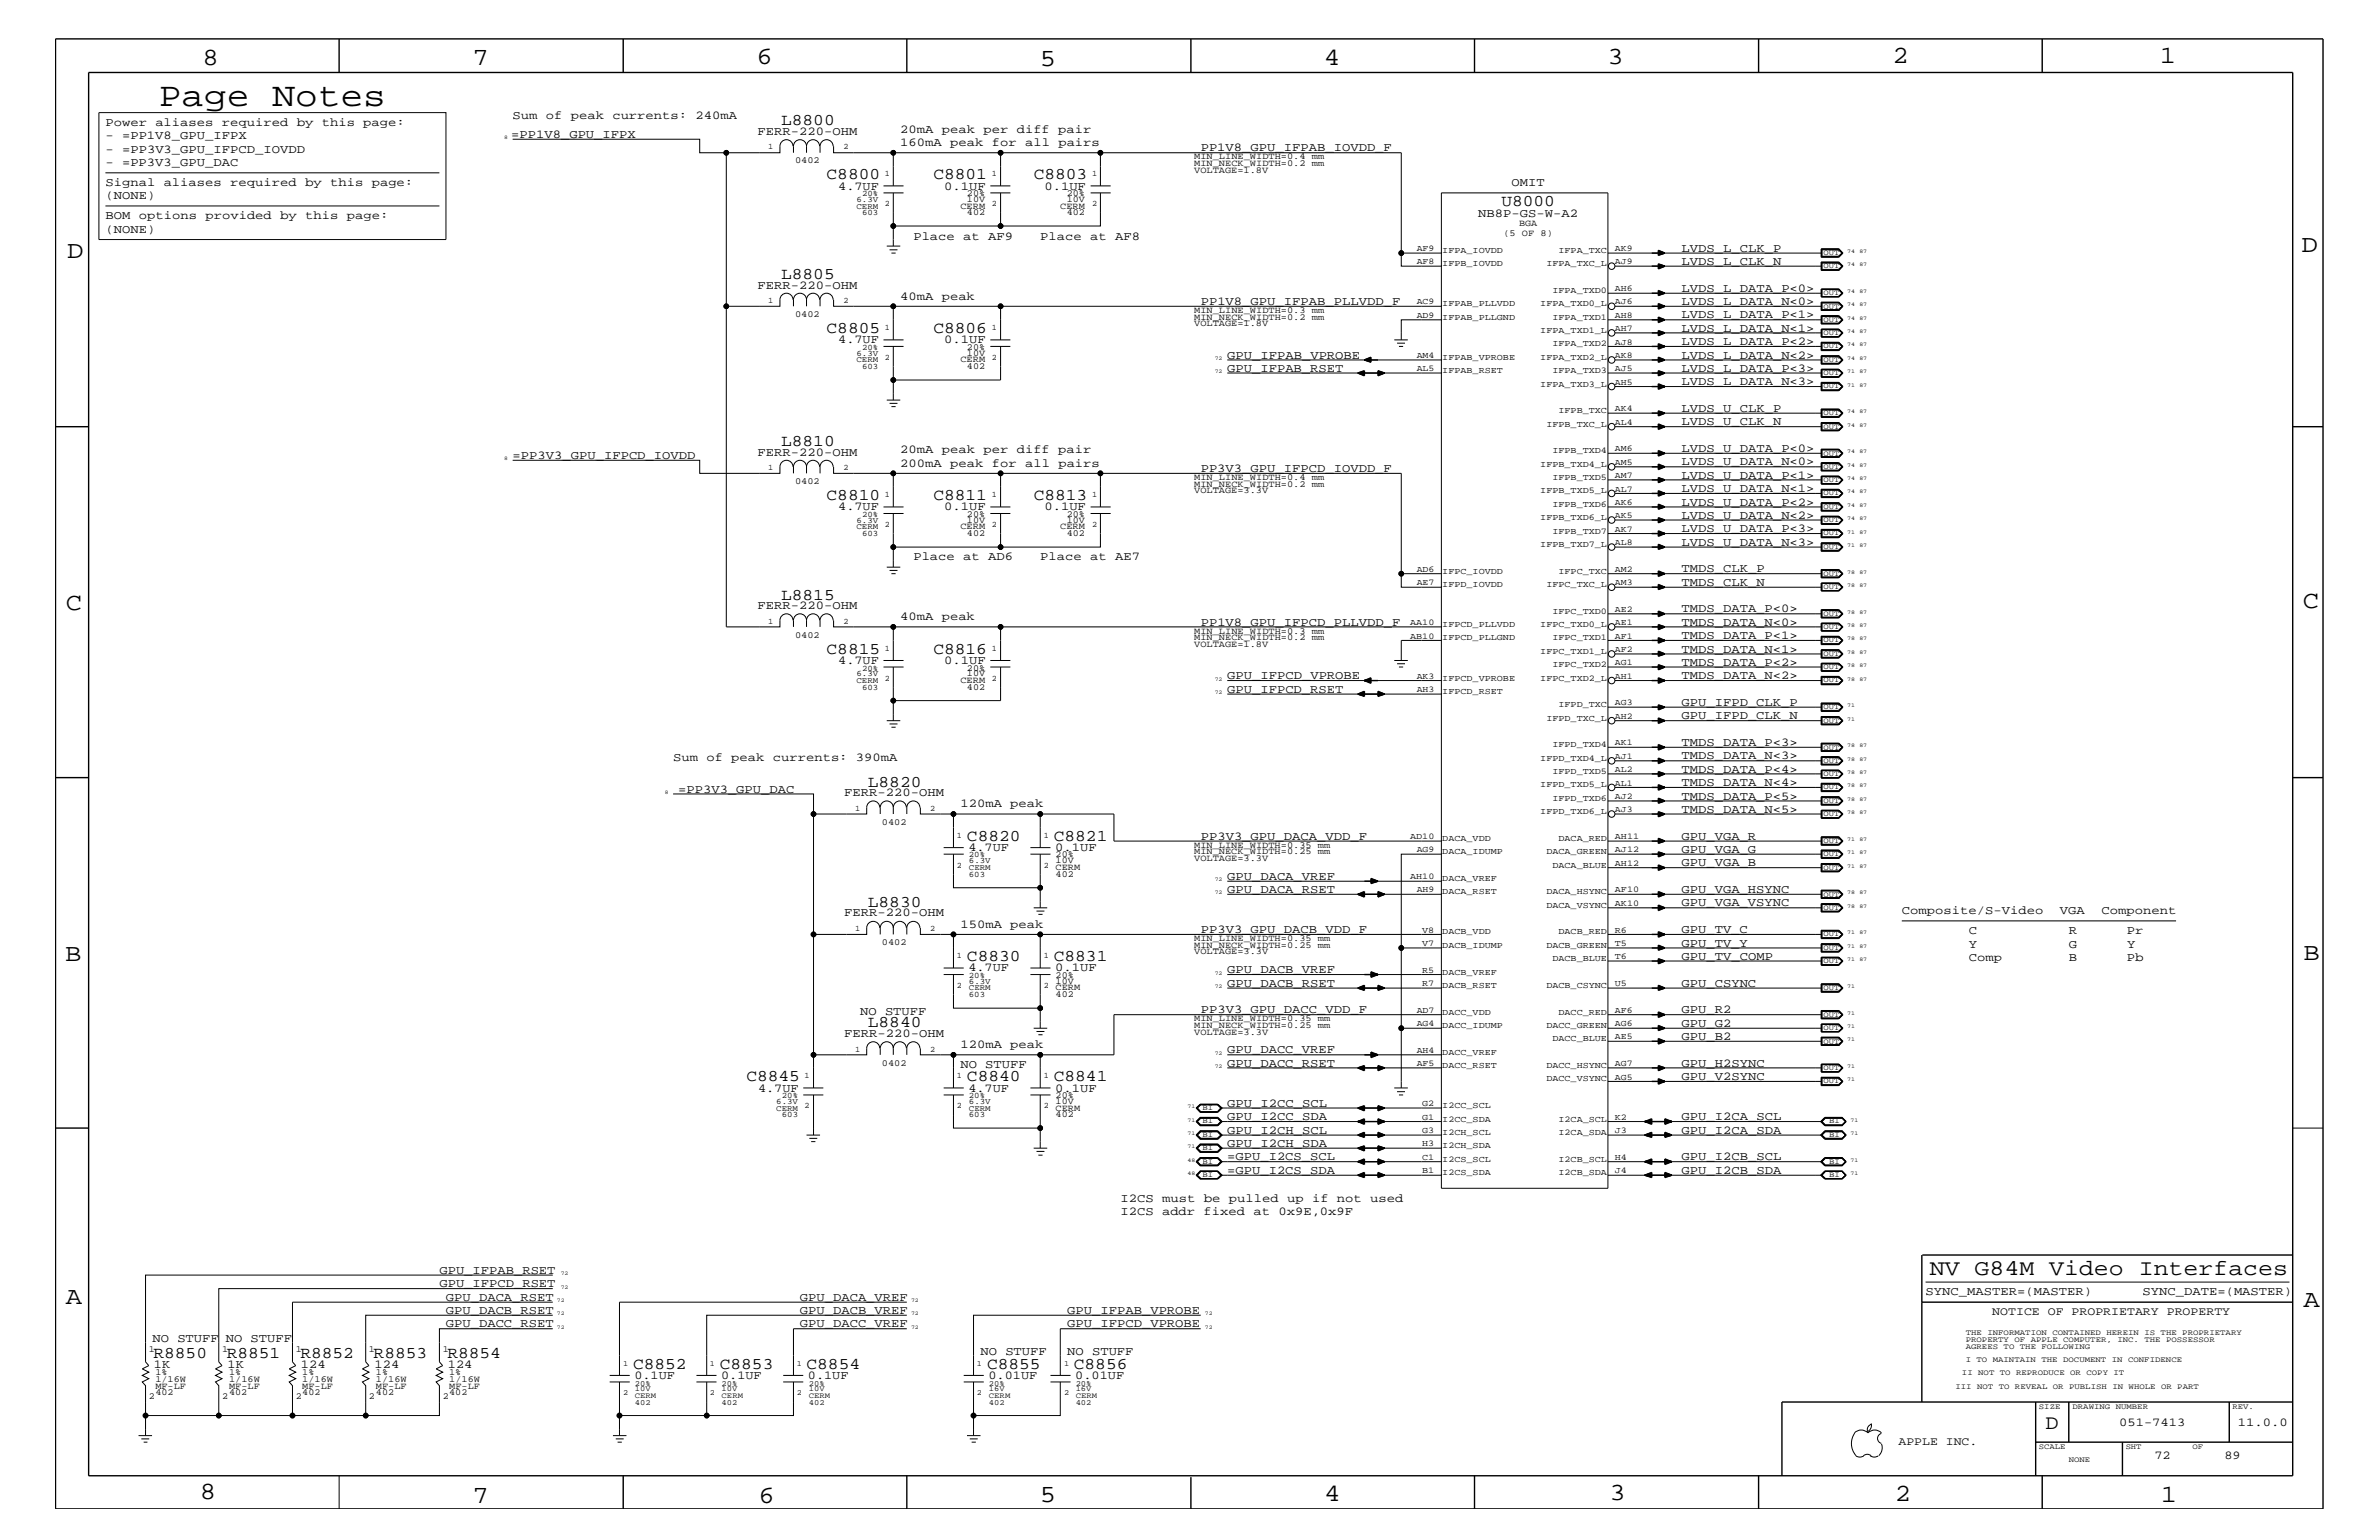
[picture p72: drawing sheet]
<svg xmlns="http://www.w3.org/2000/svg" width="432mm" height="279mm" viewBox="0 0 432 279" stroke-linecap="round" stroke-linejoin="round" font-family="sans-serif">
<defs><g id="words">
<text font-size="6.2" x="28.8" y="19.2">Page Notes</text>
<g font-size="4.5">
<text x="36.7" y="11.7">8</text>
<text x="85.8" y="11.7">7</text>
<text x="137.3" y="11.5">6</text>
<text x="240.3" y="11.7">4</text>
<text x="291.8" y="11.5">3</text>
<text x="343.5" y="11.5">2</text>
<text x="392" y="11.5">1</text>
<text x="188.7" y="12.1">5</text>
<text x="12.2" y="46.8">D</text>
<text x="417.7" y="45.7">D</text>
<text x="11.9" y="110.6">C</text>
<text x="418" y="110.3">C</text>
<text x="11.9" y="174.3">B</text>
<text x="418.1" y="174.2">B</text>
<text x="11.9" y="236.7">A</text>
<text x="418.1" y="237.1">A</text>
<text x="36.2" y="271.9">8</text>
<text x="85.8" y="272.7">7</text>
<text x="137.7" y="272.7">6</text>
<text x="188.7" y="272.5">5</text>
<text x="240.4" y="272.3">4</text>
<text x="292.1" y="272.2">3</text>
<text x="343.9" y="272.3">2</text>
<text x="392.2" y="272.6">1</text>
</g>
<text font-size="4.1" x="350.3" y="231.3">NV G84M Video Interfaces</text>
<text font-size="3.7" x="371.3" y="259.3">D</text>
<g font-size="3">
<text x="141.8" y="22.7">L8800</text>
<text x="150" y="32.5">C8800</text>
<text x="169.4" y="32.5">C8801</text>
<text x="187.6" y="32.5">C8803</text>
<text x="272.5" y="37.4">U8000</text>
<text x="141.8" y="50.7">L8805</text>
<text x="150" y="60.4">C8805</text>
<text x="169.4" y="60.4">C8806</text>
<text x="141.8" y="80.9">L8810</text>
<text x="150" y="90.7">C8810</text>
<text x="169.4" y="90.7">C8811</text>
<text x="187.6" y="90.7">C8813</text>
<text x="141.8" y="108.8">L8815</text>
<text x="150" y="118.6">C8815</text>
<text x="169.4" y="118.6">C8816</text>
<text x="157.5" y="142.8">L8820</text>
<text x="175.5" y="152.6">C8820</text>
<text x="191.3" y="152.6">C8821</text>
<text x="157.5" y="164.5">L8830</text>
<text x="175.5" y="174.4">C8830</text>
<text x="191.3" y="174.4">C8831</text>
<text x="157.5" y="186.4">L8840</text>
<text x="135.5" y="196.2">C8845</text>
<text x="175.5" y="196.2">C8840</text>
<text x="191.3" y="196.2">C8841</text>
<text x="27.9" y="246.4">R8850</text>
<text x="41.1" y="246.4">R8851</text>
<text x="54.5" y="246.4">R8852</text>
<text x="67.8" y="246.4">R8853</text>
<text x="81.2" y="246.4">R8854</text>
<text x="114.9" y="248.4">C8852</text>
<text x="130.6" y="248.4">C8853</text>
<text x="146.4" y="248.4">C8854</text>
<text x="179.2" y="248.4">C8855</text>
<text x="194.9" y="248.4">C8856</text>
</g>
<g font-size="2.2">
<text x="19.1" y="22.9">Power aliases required by this page:</text>
<text x="93" y="21.6">Sum of peak currents: 240mA</text>
<text x="19.1" y="25.3">- =PP1V8_GPU_IFPX</text>
<text x="19.1" y="27.7">- =PP3V3_GPU_IFPCD_IOVDD</text>
<text x="92.8" y="25">=PP1V8_GPU_IFPX</text>
<text x="137.5" y="24.4">FERR-220-OHM</text>
<text x="163.4" y="26.5">160mA peak for all pairs</text>
<text x="163.4" y="24.1">20mA peak per diff pair</text>
<text x="217.9" y="27.5">PP1V8_GPU_IFPAB_IOVDD_F</text>
<text x="19.1" y="30.2">- =PP3V3_GPU_DAC</text>
<text x="19.1" y="33.7">Signal aliases required by this page:</text>
<text x="152.1" y="34.4">4.7UF</text>
<text x="171.4" y="34.4">0.1UF</text>
<text x="189.6" y="34.4">0.1UF</text>
<text x="274.4" y="33.7">OMIT</text>
<text x="19.1" y="36.2">(NONE)</text>
<text x="19.1" y="39.8">BOM options provided by this page:</text>
<text x="268.3" y="39.3">NB8P-GS-W-A2</text>
<text x="19.1" y="42.3">(NONE)</text>
<text x="165.8" y="43.5">Place at AF9</text>
<text x="188.8" y="43.5">Place at AF8</text>
<text x="305.2" y="45.7">LVDS_L_CLK_P</text>
<text x="137.5" y="52.4">FERR-220-OHM</text>
<text x="305.2" y="52.9">LVDS_L_DATA_P&lt;0&gt;</text>
<text x="305.2" y="48">LVDS_L_CLK_N</text>
<text x="163.4" y="54.4">40mA peak</text>
<text x="217.9" y="55.3">PP1V8_GPU_IFPAB_PLLVDD_F</text>
<text x="305.2" y="57.8">LVDS_L_DATA_P&lt;1&gt;</text>
<text x="305.2" y="55.3">LVDS_L_DATA_N&lt;0&gt;</text>
<text x="152.1" y="62.3">4.7UF</text>
<text x="171.4" y="62.3">0.1UF</text>
<text x="222.8" y="65.1">GPU_IFPAB_VPROBE</text>
<text x="305.2" y="62.6">LVDS_L_DATA_P&lt;2&gt;</text>
<text x="305.2" y="60.2">LVDS_L_DATA_N&lt;1&gt;</text>
<text x="305.2" y="65.1">LVDS_L_DATA_N&lt;2&gt;</text>
<text x="222.8" y="67.5">GPU_IFPAB_RSET</text>
<text x="305.2" y="67.5">LVDS_L_DATA_P&lt;3&gt;</text>
<text x="305.2" y="69.9">LVDS_L_DATA_N&lt;3&gt;</text>
<text x="305.2" y="74.7">LVDS_U_CLK_P</text>
<text x="305.2" y="77.2">LVDS_U_CLK_N</text>
<text x="93" y="83.3">=PP3V3_GPU_IFPCD_IOVDD</text>
<text x="137.5" y="82.7">FERR-220-OHM</text>
<text x="163.4" y="82.2">20mA peak per diff pair</text>
<text x="305.2" y="82">LVDS_U_DATA_P&lt;0&gt;</text>
<text x="163.4" y="84.7">200mA peak for all pairs</text>
<text x="217.9" y="85.6">PP3V3_GPU_IFPCD_IOVDD_F</text>
<text x="305.2" y="86.9">LVDS_U_DATA_P&lt;1&gt;</text>
<text x="305.2" y="84.4">LVDS_U_DATA_N&lt;0&gt;</text>
<text x="305.2" y="89.3">LVDS_U_DATA_N&lt;1&gt;</text>
<text x="152.1" y="92.6">4.7UF</text>
<text x="171.4" y="92.6">0.1UF</text>
<text x="189.6" y="92.6">0.1UF</text>
<text x="305.2" y="91.7">LVDS_U_DATA_P&lt;2&gt;</text>
<text x="305.2" y="94.2">LVDS_U_DATA_N&lt;2&gt;</text>
<text x="165.8" y="101.6">Place at AD6</text>
<text x="188.8" y="101.6">Place at AE7</text>
<text x="305.2" y="96.5">LVDS_U_DATA_P&lt;3&gt;</text>
<text x="305.2" y="99">LVDS_U_DATA_N&lt;3&gt;</text>
<text x="305.2" y="103.8">TMDS_CLK_P</text>
<text x="305.2" y="106.3">TMDS_CLK_N</text>
<text x="137.5" y="110.5">FERR-220-OHM</text>
<text x="163.4" y="112.6">40mA peak</text>
<text x="217.9" y="113.6">PP1V8_GPU_IFPCD_PLLVDD_F</text>
<text x="305.2" y="111.1">TMDS_DATA_P&lt;0&gt;</text>
<text x="305.2" y="113.6">TMDS_DATA_N&lt;0&gt;</text>
<text x="305.2" y="115.9">TMDS_DATA_P&lt;1&gt;</text>
<text x="305.2" y="118.4">TMDS_DATA_N&lt;1&gt;</text>
<text x="152.1" y="120.4">4.7UF</text>
<text x="171.4" y="120.4">0.1UF</text>
<text x="222.8" y="125.7">GPU_IFPCD_RSET</text>
<text x="222.8" y="123.2">GPU_IFPCD_VPROBE</text>
<text x="305.2" y="120.8">TMDS_DATA_P&lt;2&gt;</text>
<text x="305.2" y="123.2">TMDS_DATA_N&lt;2&gt;</text>
<text x="305.2" y="128">GPU_IFPD_CLK_P</text>
<text x="305.2" y="130.5">GPU_IFPD_CLK_N</text>
<text x="305.2" y="135.3">TMDS_DATA_P&lt;3&gt;</text>
<text x="305.2" y="137.8">TMDS_DATA_N&lt;3&gt;</text>
<text x="122.2" y="138">Sum of peak currents: 390mA</text>
<text x="123.1" y="143.9">=PP3V3_GPU_DAC</text>
<text x="305.2" y="140.2">TMDS_DATA_P&lt;4&gt;</text>
<text x="305.2" y="142.6">TMDS_DATA_N&lt;4&gt;</text>
<text x="153.2" y="144.5">FERR-220-OHM</text>
<text x="174.3" y="146.5">120mA peak</text>
<text x="305.2" y="145.1">TMDS_DATA_P&lt;5&gt;</text>
<text x="305.2" y="147.5">TMDS_DATA_N&lt;5&gt;</text>
<text x="175.8" y="154.4">4.7UF</text>
<text x="191.5" y="154.4">0.1UF</text>
<text x="217.9" y="152.3">PP3V3_GPU_DACA_VDD_F</text>
<text x="305.2" y="154.7">GPU_VGA_G</text>
<text x="305.2" y="152.3">GPU_VGA_R</text>
<text x="222.8" y="162">GPU_DACA_RSET</text>
<text x="222.8" y="159.6">GPU_DACA_VREF</text>
<text x="305.2" y="162">GPU_VGA_HSYNC</text>
<text x="305.2" y="157.2">GPU_VGA_B</text>
<text x="153.2" y="166.2">FERR-220-OHM</text>
<text x="305.2" y="164.5">GPU_VGA_VSYNC</text>
<text x="345.2" y="165.9">Composite/S-Video</text>
<text x="373.9" y="165.9">VGA</text>
<text x="381.5" y="165.9">Component</text>
<text x="174.3" y="168.3">150mA peak</text>
<text x="217.9" y="169.3">PP3V3_GPU_DACB_VDD_F</text>
<text x="305.2" y="171.7">GPU_TV_Y</text>
<text x="305.2" y="169.3">GPU_TV_C</text>
<text x="357.4" y="169.5">C</text>
<text x="357.4" y="172">Y</text>
<text x="375.5" y="169.5">R</text>
<text x="375.5" y="172">G</text>
<text x="386" y="169.5">Pr</text>
<text x="386.1" y="172">Y</text>
<text x="175.8" y="176.2">4.7UF</text>
<text x="191.5" y="176.2">0.1UF</text>
<text x="222.8" y="179">GPU_DACB_RSET</text>
<text x="222.8" y="176.6">GPU_DACB_VREF</text>
<text x="305.2" y="179">GPU_CSYNC</text>
<text x="305.2" y="174.2">GPU_TV_COMP</text>
<text x="357.4" y="174.4">Comp</text>
<text x="375.5" y="174.4">B</text>
<text x="386" y="174.4">Pb</text>
<text x="156.1" y="184.1">NO STUFF</text>
<text x="217.9" y="183.8">PP3V3_GPU_DACC_VDD_F</text>
<text x="305.2" y="183.8">GPU_R2</text>
<text x="153.2" y="188.1">FERR-220-OHM</text>
<text x="174.3" y="190.2">120mA peak</text>
<text x="222.8" y="191.1">GPU_DACC_VREF</text>
<text x="305.2" y="186.3">GPU_G2</text>
<text x="305.2" y="188.7">GPU_B2</text>
<text x="174.3" y="193.7">NO STUFF</text>
<text x="222.8" y="193.6">GPU_DACC_RSET</text>
<text x="305.2" y="195.9">GPU_V2SYNC</text>
<text x="305.2" y="193.6">GPU_H2SYNC</text>
<text x="137.6" y="198.1">4.7UF</text>
<text x="175.8" y="198.1">4.7UF</text>
<text x="191.5" y="198.1">0.1UF</text>
<text x="222.8" y="203.2">GPU_I2CC_SDA</text>
<text x="222.8" y="200.9">GPU_I2CC_SCL</text>
<text x="305.2" y="203.2">GPU_I2CA_SCL</text>
<text x="222.8" y="208.1">GPU_I2CH_SDA</text>
<text x="222.8" y="205.7">GPU_I2CH_SCL</text>
<text x="305.2" y="205.7">GPU_I2CA_SDA</text>
<text x="222.8" y="213">=GPU_I2CS_SDA</text>
<text x="222.8" y="210.5">=GPU_I2CS_SCL</text>
<text x="305.2" y="213">GPU_I2CB_SDA</text>
<text x="305.2" y="210.5">GPU_I2CB_SCL</text>
<text x="203.4" y="220.4">I2CS addr fixed at 0x9E,0x9F</text>
<text x="203.4" y="218">I2CS must be pulled up if not used</text>
<text x="79.8" y="231.1">GPU_IFPAB_RSET</text>
<text x="79.8" y="233.5">GPU_IFPCD_RSET</text>
<text x="80.9" y="236">GPU_DACA_RSET</text>
<text x="80.9" y="238.4">GPU_DACB_RSET</text>
<text x="145.2" y="238.4">GPU_DACB_VREF</text>
<text x="145.2" y="236">GPU_DACA_VREF</text>
<text x="193.7" y="238.4">GPU_IFPAB_VPROBE</text>
<text x="349.5" y="235">SYNC_MASTER=(MASTER)</text>
<text x="388.9" y="235">SYNC_DATE=(MASTER)</text>
<text x="27.7" y="243.5">NO STUFF</text>
<text x="41" y="243.5">NO STUFF</text>
<text x="80.9" y="240.8">GPU_DACC_RSET</text>
<text x="145.2" y="240.8">GPU_DACC_VREF</text>
<text x="178" y="245.9">NO STUFF</text>
<text x="193.7" y="245.9">NO STUFF</text>
<text x="193.7" y="240.8">GPU_IFPCD_VPROBE</text>
<text x="27.9" y="248.2">1K</text>
<text x="41.3" y="248.2">1K</text>
<text x="54.6" y="248.2">124</text>
<text x="68" y="248.2">124</text>
<text x="81.3" y="248.2">124</text>
<text x="115.1" y="250.1">0.1UF</text>
<text x="130.9" y="250.1">0.1UF</text>
<text x="146.6" y="250.1">0.1UF</text>
<text x="179.4" y="250.1">0.01UF</text>
<text x="195.2" y="250.1">0.01UF</text>
<text x="384.6" y="258.7">051-7413</text>
<text x="406.2" y="258.7">11.0.0</text>
<text x="391" y="264.7">72</text>
<text x="403.7" y="264.7">89</text>
</g>
<g font-size="2.1">
<text x="361.6" y="238.6">NOTICE OF PROPRIETARY PROPERTY</text>
<text x="344.6" y="262.2">APPLE INC.</text>
</g>
<g font-size="1.7">
<text x="144.3" y="29.7">0402</text>
<text x="216.7" y="28.9">MIN_LINE_WIDTH=0.4 mm</text>
<text x="175.5" y="35.6">20%</text>
<text x="193.6" y="35.6">20%</text>
<text x="216.7" y="30.2">MIN_NECK_WIDTH=0.2 mm</text>
<text x="216.7" y="31.4">VOLTAGE=1.8V</text>
<text x="174.3" y="37.9">CERM</text>
<text x="175.5" y="36.7">10V</text>
<text x="175.5" y="39.1">402</text>
<text x="192.4" y="37.9">CERM</text>
<text x="193.6" y="39.1">402</text>
<text x="193.6" y="36.7">10V</text>
<text x="275.7" y="41">BGA</text>
<text x="272.9" y="42.9">(5 OF 8)</text>
<text x="144.3" y="57.5">0402</text>
<text x="216.7" y="58">MIN_NECK_WIDTH=0.2 mm</text>
<text x="216.7" y="56.8">MIN_LINE_WIDTH=0.3 mm</text>
<text x="216.7" y="59.2">VOLTAGE=1.8V</text>
<text x="174.3" y="65.7">CERM</text>
<text x="175.5" y="63.4">20%</text>
<text x="175.5" y="64.5">10V</text>
<text x="175.5" y="67">402</text>
<text x="144.3" y="87.8">0402</text>
<text x="216.7" y="87.1">MIN_LINE_WIDTH=0.4 mm</text>
<text x="216.7" y="88.3">MIN_NECK_WIDTH=0.2 mm</text>
<text x="216.7" y="89.5">VOLTAGE=3.3V</text>
<text x="175.5" y="93.8">20%</text>
<text x="175.5" y="94.9">10V</text>
<text x="193.6" y="94.9">10V</text>
<text x="193.6" y="93.8">20%</text>
<text x="174.3" y="96">CERM</text>
<text x="175.5" y="97.3">402</text>
<text x="192.4" y="96">CERM</text>
<text x="193.6" y="97.3">402</text>
<text x="144.3" y="115.7">0402</text>
<text x="216.7" y="116.2">MIN_NECK_WIDTH=0.2 mm</text>
<text x="216.7" y="117.4">VOLTAGE=1.8V</text>
<text x="216.7" y="115">MIN_LINE_WIDTH=0.3 mm</text>
<text x="174.3" y="124">CERM</text>
<text x="175.5" y="121.7">20%</text>
<text x="175.5" y="122.7">10V</text>
<text x="175.5" y="125.2">402</text>
<text x="160.1" y="149.6">0402</text>
<text x="191.6" y="155.6">20%</text>
<text x="216.7" y="153.8">MIN_LINE_WIDTH=0.35 mm</text>
<text x="216.7" y="155">MIN_NECK_WIDTH=0.25 mm</text>
<text x="191.6" y="156.7">10V</text>
<text x="191.6" y="159.1">402</text>
<text x="191.6" y="157.9">CERM</text>
<text x="216.7" y="156.2">VOLTAGE=3.3V</text>
<text x="160.1" y="171.5">0402</text>
<text x="216.7" y="170.7">MIN_LINE_WIDTH=0.35 mm</text>
<text x="216.7" y="172">MIN_NECK_WIDTH=0.25 mm</text>
<text x="216.7" y="173.2">VOLTAGE=3.3V</text>
<text x="191.6" y="177.4">20%</text>
<text x="191.6" y="178.5">10V</text>
<text x="191.6" y="181">402</text>
<text x="216.7" y="185.3">MIN_LINE_WIDTH=0.35 mm</text>
<text x="216.7" y="186.5">MIN_NECK_WIDTH=0.25 mm</text>
<text x="216.7" y="187.7">VOLTAGE=3.3V</text>
<text x="160.1" y="193.3">0402</text>
<text x="191.6" y="199.2">20%</text>
<text x="191.6" y="200.3">10V</text>
<text x="191.6" y="201.5">CERM</text>
<text x="191.6" y="202.7">402</text>
<text x="27" y="245.3">1</text>
<text x="40.3" y="245.3">1</text>
<text x="53.7" y="245.3">1</text>
<text x="67" y="245.3">1</text>
<text x="80.3" y="245.3">1</text>
<text x="28.2" y="252">MF-LF</text>
<text x="28.2" y="249.5">1%</text>
<text x="28.2" y="250.7">1/16W</text>
<text x="41.6" y="252">MF-LF</text>
<text x="41.6" y="249.5">1%</text>
<text x="41.6" y="250.7">1/16W</text>
<text x="54.9" y="250.7">1/16W</text>
<text x="54.9" y="252">MF-LF</text>
<text x="54.9" y="249.5">1%</text>
<text x="68.2" y="250.7">1/16W</text>
<text x="68.2" y="252">MF-LF</text>
<text x="68.2" y="249.5">1%</text>
<text x="81.5" y="250.7">1/16W</text>
<text x="81.5" y="252">MF-LF</text>
<text x="81.5" y="249.5">1%</text>
<text x="27" y="253.8">2</text>
<text x="28.2" y="253.2">402</text>
<text x="40.3" y="253.8">2</text>
<text x="41.6" y="253.2">402</text>
<text x="53.7" y="253.8">2</text>
<text x="54.9" y="253.2">402</text>
<text x="67" y="253.8">2</text>
<text x="68.2" y="253.2">402</text>
<text x="80.3" y="253.8">2</text>
<text x="81.5" y="253.2">402</text>
</g>
<g font-size="1.6">
<text x="257.1" y="45.5">AF9</text>
<text x="257.1" y="47.9">AF8</text>
<text x="261.8" y="45.9">IFPA_IOVDD</text>
<text x="282.9" y="45.9">IFPA_TXC</text>
<text x="293.1" y="45.5">AK9</text>
<text x="293.1" y="47.9">AJ9</text>
<text x="261.8" y="48.3">IFPB_IOVDD</text>
<text x="280.7" y="48.3">IFPA_TXC_L</text>
<text x="281.8" y="53.2">IFPA_TXD0</text>
<text x="293.1" y="52.8">AH6</text>
<text x="257.1" y="57.7">AD9</text>
<text x="257.1" y="55.2">AC9</text>
<text x="261.8" y="58">IFPAB_PLLGND</text>
<text x="261.8" y="55.6">IFPAB_PLLVDD</text>
<text x="279.6" y="55.6">IFPA_TXD0_L</text>
<text x="281.8" y="58">IFPA_TXD1</text>
<text x="293.1" y="55.2">AJ6</text>
<text x="293.1" y="57.7">AH8</text>
<text x="257.1" y="64.9">AM4</text>
<text x="261.8" y="65.3">IFPAB_VPROBE</text>
<text x="279.6" y="60.4">IFPA_TXD1_L</text>
<text x="279.6" y="65.3">IFPA_TXD2_L</text>
<text x="281.8" y="62.9">IFPA_TXD2</text>
<text x="293.1" y="60.1">AH7</text>
<text x="293.1" y="62.5">AJ8</text>
<text x="293.1" y="64.9">AK8</text>
<text x="257.1" y="67.3">AL5</text>
<text x="261.8" y="67.7">IFPAB_RSET</text>
<text x="279.6" y="70.1">IFPA_TXD3_L</text>
<text x="281.8" y="67.7">IFPA_TXD3</text>
<text x="293.1" y="67.3">AJ5</text>
<text x="293.1" y="69.8">AH5</text>
<text x="280.7" y="77.4">IFPB_TXC_L</text>
<text x="282.9" y="75">IFPB_TXC</text>
<text x="293.1" y="74.6">AK4</text>
<text x="293.1" y="77.1">AL4</text>
<text x="281.8" y="82.2">IFPB_TXD4</text>
<text x="293.1" y="81.9">AM6</text>
<text x="279.6" y="84.7">IFPB_TXD4_L</text>
<text x="279.6" y="89.5">IFPB_TXD5_L</text>
<text x="281.8" y="87.1">IFPB_TXD5</text>
<text x="293.1" y="84.4">AM5</text>
<text x="293.1" y="86.7">AM7</text>
<text x="293.1" y="89.2">AL7</text>
<text x="279.6" y="94.3">IFPB_TXD6_L</text>
<text x="281.8" y="92">IFPB_TXD6</text>
<text x="293.1" y="91.6">AK6</text>
<text x="293.1" y="94">AK5</text>
<text x="279.6" y="99.3">IFPB_TXD7_L</text>
<text x="281.8" y="96.8">IFPB_TXD7</text>
<text x="293.1" y="96.5">AK7</text>
<text x="293.1" y="98.8">AL8</text>
<text x="257.1" y="103.7">AD6</text>
<text x="257.1" y="106.1">AE7</text>
<text x="261.8" y="106.5">IFPD_IOVDD</text>
<text x="261.8" y="104.1">IFPC_IOVDD</text>
<text x="280.7" y="106.5">IFPC_TXC_L</text>
<text x="282.9" y="104.1">IFPC_TXC</text>
<text x="293.1" y="103.7">AM2</text>
<text x="293.1" y="106.1">AM3</text>
<text x="255.9" y="113.4">AA10</text>
<text x="261.8" y="113.7">IFPCD_PLLVDD</text>
<text x="279.6" y="113.7">IFPC_TXD0_L</text>
<text x="281.8" y="111.4">IFPC_TXD0</text>
<text x="293.1" y="111">AE2</text>
<text x="293.1" y="113.4">AE1</text>
<text x="255.9" y="115.9">AB10</text>
<text x="261.8" y="116.2">IFPCD_PLLGND</text>
<text x="279.6" y="118.6">IFPC_TXD1_L</text>
<text x="281.8" y="116.2">IFPC_TXD1</text>
<text x="293.1" y="115.9">AF1</text>
<text x="293.1" y="118.2">AF2</text>
<text x="257.1" y="125.5">AH3</text>
<text x="257.1" y="123.1">AK3</text>
<text x="261.8" y="125.9">IFPCD_RSET</text>
<text x="261.8" y="123.5">IFPCD_VPROBE</text>
<text x="279.6" y="123.5">IFPC_TXD2_L</text>
<text x="281.8" y="121">IFPC_TXD2</text>
<text x="293.1" y="120.7">AG1</text>
<text x="293.1" y="123.1">AH1</text>
<text x="280.7" y="130.8">IFPD_TXC_L</text>
<text x="282.9" y="128.3">IFPD_TXC</text>
<text x="293.1" y="128">AG3</text>
<text x="293.1" y="130.4">AH2</text>
<text x="281.8" y="135.6">IFPD_TXD4</text>
<text x="293.1" y="135.2">AK1</text>
<text x="293.1" y="137.7">AJ1</text>
<text x="279.6" y="138">IFPD_TXD4_L</text>
<text x="279.6" y="142.9">IFPD_TXD5_L</text>
<text x="281.8" y="140.4">IFPD_TXD5</text>
<text x="293.1" y="140.1">AL2</text>
<text x="293.1" y="142.5">AL1</text>
<text x="279.6" y="147.7">IFPD_TXD6_L</text>
<text x="281.8" y="145.3">IFPD_TXD6</text>
<text x="293.1" y="144.9">AJ2</text>
<text x="293.1" y="147.3">AJ3</text>
<text x="255.9" y="152.2">AD10</text>
<text x="257.1" y="154.6">AG9</text>
<text x="261.8" y="155">DACA_IDUMP</text>
<text x="261.8" y="152.6">DACA_VDD</text>
<text x="280.7" y="155">DACA_GREEN</text>
<text x="282.9" y="152.6">DACA_RED</text>
<text x="293.1" y="154.6">AJ12</text>
<text x="293.1" y="152.2">AH11</text>
<text x="255.9" y="159.5">AH10</text>
<text x="257.1" y="161.9">AH9</text>
<text x="261.8" y="159.9">DACA_VREF</text>
<text x="281.8" y="157.4">DACA_BLUE</text>
<text x="293.1" y="157.1">AH12</text>
<text x="293.1" y="161.9">AF10</text>
<text x="261.8" y="162.2">DACA_RSET</text>
<text x="280.7" y="164.7">DACA_VSYNC</text>
<text x="280.7" y="162.2">DACA_HSYNC</text>
<text x="293.1" y="164.4">AK10</text>
<text x="258.1" y="171.6">V7</text>
<text x="258.1" y="169.2">V8</text>
<text x="261.8" y="172">DACB_IDUMP</text>
<text x="261.8" y="169.5">DACB_VDD</text>
<text x="280.7" y="172">DACB_GREEN</text>
<text x="282.9" y="169.5">DACB_RED</text>
<text x="293.1" y="171.6">T5</text>
<text x="293.1" y="169.2">R6</text>
<text x="258.1" y="178.8">R7</text>
<text x="258.1" y="176.5">R5</text>
<text x="261.8" y="179.3">DACB_RSET</text>
<text x="261.8" y="176.8">DACB_VREF</text>
<text x="280.7" y="179.3">DACB_CSYNC</text>
<text x="281.8" y="174.4">DACB_BLUE</text>
<text x="293.1" y="174">T6</text>
<text x="293.1" y="178.8">U5</text>
<text x="257.1" y="183.8">AD7</text>
<text x="261.8" y="184.1">DACC_VDD</text>
<text x="282.9" y="184.1">DACC_RED</text>
<text x="293.1" y="183.8">AF6</text>
<text x="257.1" y="186.1">AG4</text>
<text x="257.1" y="191">AH4</text>
<text x="261.8" y="191.4">DACC_VREF</text>
<text x="261.8" y="186.5">DACC_IDUMP</text>
<text x="280.7" y="186.5">DACC_GREEN</text>
<text x="281.8" y="188.9">DACC_BLUE</text>
<text x="293.1" y="188.6">AE5</text>
<text x="293.1" y="186.1">AG6</text>
<text x="257.1" y="193.4">AF5</text>
<text x="261.8" y="193.7">DACC_RSET</text>
<text x="280.7" y="196.2">DACC_VSYNC</text>
<text x="280.7" y="193.7">DACC_HSYNC</text>
<text x="293.1" y="193.4">AG7</text>
<text x="293.1" y="195.9">AG5</text>
<text x="258.1" y="200.7">G2</text>
<text x="258.1" y="203.1">G1</text>
<text x="261.8" y="203.5">I2CC_SDA</text>
<text x="261.8" y="201">I2CC_SCL</text>
<text x="282.9" y="203.5">I2CA_SCL</text>
<text x="293.1" y="203.1">K2</text>
<text x="258.1" y="205.5">G3</text>
<text x="258.1" y="208">H3</text>
<text x="261.8" y="208.3">I2CH_SDA</text>
<text x="261.8" y="205.9">I2CH_SCL</text>
<text x="282.9" y="205.9">I2CA_SDA</text>
<text x="293.1" y="205.5">J3</text>
<text x="258.1" y="210.4">C1</text>
<text x="258.1" y="212.8">B1</text>
<text x="261.8" y="213.2">I2CS_SDA</text>
<text x="261.8" y="210.8">I2CS_SCL</text>
<text x="282.9" y="213.2">I2CB_SDA</text>
<text x="282.9" y="210.8">I2CB_SCL</text>
<text x="293.1" y="210.4">H4</text>
<text x="293.1" y="212.8">J4</text>
</g>
<g font-size="1.5">
<text x="139.4" y="27.1">1</text>
<text x="153.1" y="27.1">2</text>
<text x="156.5" y="35.6">20%</text>
<text x="160.6" y="31.9">1</text>
<text x="180" y="31.9">1</text>
<text x="198.2" y="31.9">1</text>
<text x="155.4" y="37.9">CERM</text>
<text x="155.4" y="36.7">6.3V</text>
<text x="156.5" y="39.1">603</text>
<text x="160.6" y="37.4">2</text>
<text x="180" y="37.4">2</text>
<text x="198.2" y="37.4">2</text>
<text x="139.4" y="55">1</text>
<text x="153.1" y="55">2</text>
<text x="160.6" y="59.8">1</text>
<text x="180" y="59.8">1</text>
<text x="155.4" y="65.7">CERM</text>
<text x="155.4" y="64.5">6.3V</text>
<text x="156.5" y="63.4">20%</text>
<text x="160.6" y="65.3">2</text>
<text x="180" y="65.3">2</text>
<text x="156.5" y="67">603</text>
<text x="139.4" y="85.3">1</text>
<text x="153.1" y="85.3">2</text>
<text x="155.4" y="94.9">6.3V</text>
<text x="156.5" y="93.8">20%</text>
<text x="160.6" y="90.1">1</text>
<text x="160.6" y="95.6">2</text>
<text x="180" y="90.1">1</text>
<text x="180" y="95.6">2</text>
<text x="198.2" y="90.1">1</text>
<text x="198.2" y="95.6">2</text>
<text x="155.4" y="96">CERM</text>
<text x="156.5" y="97.3">603</text>
<text x="139.4" y="113.1">1</text>
<text x="153.1" y="113.1">2</text>
<text x="160.6" y="118.1">1</text>
<text x="180" y="118.1">1</text>
<text x="155.4" y="124">CERM</text>
<text x="155.4" y="122.7">6.3V</text>
<text x="156.5" y="125.2">603</text>
<text x="156.5" y="121.7">20%</text>
<text x="160.6" y="123.5">2</text>
<text x="180" y="123.5">2</text>
<text x="155.2" y="147.1">1</text>
<text x="168.8" y="147.1">2</text>
<text x="173.7" y="152">1</text>
<text x="175.9" y="155.6">20%</text>
<text x="189.5" y="152">1</text>
<text x="173.7" y="157.4">2</text>
<text x="175.9" y="159.1">603</text>
<text x="175.9" y="157.9">CERM</text>
<text x="175.9" y="156.7">6.3V</text>
<text x="189.5" y="157.4">2</text>
<text x="155.2" y="168.9">1</text>
<text x="168.8" y="168.9">2</text>
<text x="173.7" y="173.8">1</text>
<text x="189.5" y="173.8">1</text>
<text x="173.7" y="179.3">2</text>
<text x="175.9" y="177.4">20%</text>
<text x="175.9" y="178.5">6.3V</text>
<text x="175.9" y="179.7">CERM</text>
<text x="189.5" y="179.3">2 CERM</text>
<text x="175.9" y="181">603</text>
<text x="155.2" y="190.8">1</text>
<text x="168.8" y="190.8">2</text>
<text x="146" y="195.6">1</text>
<text x="173.7" y="195.6">1</text>
<text x="189.5" y="195.6">1</text>
<text x="140.9" y="200.3">6.3V</text>
<text x="140.9" y="201.5">CERM</text>
<text x="141.9" y="199.2">20%</text>
<text x="141.9" y="202.7">603</text>
<text x="146" y="201">2</text>
<text x="173.7" y="201">2</text>
<text x="175.9" y="202.7">603</text>
<text x="175.9" y="201.5">CERM</text>
<text x="175.9" y="200.3">6.3V</text>
<text x="175.9" y="199.2">20%</text>
<text x="189.5" y="201">2</text>
</g>
<g font-size="1.4">
<text x="331" y="46.3">OUT</text>
<text x="331" y="48.7">OUT</text>
<text x="331" y="53.5">OUT</text>
<text x="331" y="58.4">OUT</text>
<text x="331" y="56">OUT</text>
<text x="331" y="60.8">OUT</text>
<text x="331" y="63.2">OUT</text>
<text x="331" y="65.6">OUT</text>
<text x="331" y="70.5">OUT</text>
<text x="331" y="68.1">OUT</text>
<text x="331" y="75.4">OUT</text>
<text x="331" y="77.8">OUT</text>
<text x="331" y="82.7">OUT</text>
<text x="331" y="89.9">OUT</text>
<text x="331" y="87.5">OUT</text>
<text x="331" y="85">OUT</text>
<text x="331" y="94.8">OUT</text>
<text x="331" y="92.3">OUT</text>
<text x="331" y="99.6">OUT</text>
<text x="331" y="97.1">OUT</text>
<text x="331" y="104.4">OUT</text>
<text x="331" y="106.9">OUT</text>
<text x="331" y="111.7">OUT</text>
<text x="331" y="114.2">OUT</text>
<text x="331" y="116.5">OUT</text>
<text x="331" y="119">OUT</text>
<text x="331" y="121.4">OUT</text>
<text x="331" y="123.8">OUT</text>
<text x="331" y="128.7">OUT</text>
<text x="331" y="131.1">OUT</text>
<text x="331" y="136">OUT</text>
<text x="331" y="138.4">OUT</text>
<text x="331" y="140.8">OUT</text>
<text x="331" y="143.2">OUT</text>
<text x="331" y="145.7">OUT</text>
<text x="331" y="148.1">OUT</text>
<text x="331" y="155.4">OUT</text>
<text x="331" y="152.9">OUT</text>
<text x="331" y="157.8">OUT</text>
<text x="331" y="165">OUT</text>
<text x="331" y="162.7">OUT</text>
<text x="331" y="169.9">OUT</text>
<text x="331" y="172.3">OUT</text>
<text x="331" y="174.8">OUT</text>
<text x="331" y="179.6">OUT</text>
<text x="331" y="184.4">OUT</text>
<text x="331" y="189.3">OUT</text>
<text x="331" y="186.9">OUT</text>
<text x="331" y="196.5">OUT</text>
<text x="331" y="194.2">OUT</text>
<text x="218.3" y="201.5">BI</text>
<text x="218.3" y="203.8">BI</text>
<text x="332" y="203.8">BI</text>
<text x="218.3" y="206.3">BI</text>
<text x="218.3" y="208.7">BI</text>
<text x="332" y="206.3">BI</text>
<text x="218.3" y="211.1">BI</text>
<text x="218.3" y="213.6">BI</text>
<text x="332" y="211.1">BI</text>
<text x="332" y="213.6">BI</text>
<text x="356.8" y="242.3">THE INFORMATION CONTAINED HEREIN IS THE PROPRIETARY</text>
<text x="356.8" y="243.5">PROPERTY OF APPLE COMPUTER, INC. THE POSSESSOR</text>
<text x="356.8" y="244.7">AGREES TO THE FOLLOWING</text>
<text x="113.1" y="247.8">1</text>
<text x="115.2" y="251.4">20%</text>
<text x="128.9" y="247.8">1</text>
<text x="131" y="251.4">20%</text>
<text x="144.6" y="247.8">1</text>
<text x="146.8" y="251.4">20%</text>
<text x="177.3" y="247.8">1</text>
<text x="179.5" y="251.4">20%</text>
<text x="193.1" y="247.8">1</text>
<text x="195.2" y="251.4">20%</text>
<text x="354.9" y="252">III NOT TO REVEAL OR PUBLISH IN WHOLE OR PART</text>
<text x="356.1" y="249.5">II NOT TO REPRODUCE OR COPY IT</text>
<text x="356.8" y="247.1">I TO MAINTAIN THE DOCUMENT IN CONFIDENCE</text>
<text x="113.1" y="253.2">2</text>
<text x="115.2" y="253.7">CERM</text>
<text x="115.2" y="254.9">402</text>
<text x="115.2" y="252.4">10V</text>
<text x="128.9" y="253.2">2</text>
<text x="131" y="252.4">10V</text>
<text x="131" y="253.7">CERM</text>
<text x="131" y="254.9">402</text>
<text x="144.6" y="253.2">2</text>
<text x="146.8" y="252.4">10V</text>
<text x="146.8" y="253.7">CERM</text>
<text x="146.8" y="254.9">402</text>
<text x="177.3" y="253.2">2</text>
<text x="179.5" y="253.7">CERM</text>
<text x="179.5" y="254.9">402</text>
<text x="179.5" y="252.4">16V</text>
<text x="193.1" y="253.2">2</text>
<text x="195.2" y="253.7">CERM</text>
<text x="195.2" y="254.9">402</text>
<text x="195.2" y="252.4">16V</text>
<text x="370.1" y="255.6">SIZE</text>
<text x="376.2" y="255.6">DRAWING NUMBER</text>
<text x="405.2" y="255.6">REV.</text>
<text x="370.1" y="262.9">SCALE</text>
<text x="385.8" y="262.9">SHT</text>
<text x="397.9" y="262.9">OF</text>
<text x="375.5" y="265.3">NONE</text>
</g>
<g font-size="1">
<text x="91.5" y="25.3">8</text>
<text x="335.3" y="45.9">74</text>
<text x="337.5" y="45.9">87</text>
<text x="335.3" y="48.3">74</text>
<text x="335.3" y="53.2">74</text>
<text x="337.5" y="48.3">87</text>
<text x="337.5" y="53.2">87</text>
<text x="335.3" y="58">74</text>
<text x="335.3" y="55.6">74</text>
<text x="337.5" y="58">87</text>
<text x="337.5" y="55.6">87</text>
<text x="220.5" y="65.3">72</text>
<text x="335.3" y="60.4">74</text>
<text x="335.3" y="62.9">74</text>
<text x="335.3" y="65.3">74</text>
<text x="337.5" y="60.4">87</text>
<text x="337.5" y="62.9">87</text>
<text x="337.5" y="65.3">87</text>
<text x="220.5" y="67.7">72</text>
<text x="335.3" y="70.1">71</text>
<text x="335.3" y="67.7">71</text>
<text x="337.5" y="70.1">87</text>
<text x="337.5" y="67.7">87</text>
<text x="335.3" y="75">74</text>
<text x="335.3" y="77.4">74</text>
<text x="337.5" y="75">87</text>
<text x="337.5" y="77.4">87</text>
<text x="91.5" y="83.5">8</text>
<text x="335.3" y="82.2">74</text>
<text x="337.5" y="82.2">87</text>
<text x="335.3" y="89.5">74</text>
<text x="335.3" y="87.1">74</text>
<text x="335.3" y="84.7">74</text>
<text x="337.5" y="89.5">87</text>
<text x="337.5" y="87.1">87</text>
<text x="337.5" y="84.7">87</text>
<text x="335.3" y="94.3">74</text>
<text x="335.3" y="92">74</text>
<text x="337.5" y="94.3">87</text>
<text x="337.5" y="92">87</text>
<text x="335.3" y="99.3">71</text>
<text x="335.3" y="96.8">71</text>
<text x="337.5" y="99.3">87</text>
<text x="337.5" y="96.8">87</text>
<text x="335.3" y="104.1">78</text>
<text x="335.3" y="106.5">78</text>
<text x="337.5" y="104.1">87</text>
<text x="337.5" y="106.5">87</text>
<text x="335.3" y="111.4">78</text>
<text x="335.3" y="113.7">78</text>
<text x="337.5" y="111.4">87</text>
<text x="337.5" y="113.7">87</text>
<text x="335.3" y="116.2">78</text>
<text x="335.3" y="118.6">78</text>
<text x="337.5" y="116.2">87</text>
<text x="337.5" y="118.6">87</text>
<text x="220.5" y="125.9">72</text>
<text x="220.5" y="123.5">72</text>
<text x="335.3" y="121">78</text>
<text x="335.3" y="123.5">78</text>
<text x="337.5" y="121">87</text>
<text x="337.5" y="123.5">87</text>
<text x="335.3" y="128.3">71</text>
<text x="335.3" y="130.8">71</text>
<text x="335.3" y="135.6">78</text>
<text x="337.5" y="135.6">87</text>
<text x="335.3" y="138">78</text>
<text x="335.3" y="140.4">78</text>
<text x="335.3" y="142.9">78</text>
<text x="337.5" y="138">87</text>
<text x="337.5" y="140.4">87</text>
<text x="337.5" y="142.9">87</text>
<text x="120.7" y="144">8</text>
<text x="335.3" y="145.3">78</text>
<text x="335.3" y="147.7">78</text>
<text x="337.5" y="145.3">87</text>
<text x="337.5" y="147.7">87</text>
<text x="335.3" y="155">71</text>
<text x="335.3" y="152.6">71</text>
<text x="337.5" y="155">87</text>
<text x="337.5" y="152.6">87</text>
<text x="220.5" y="159.9">72</text>
<text x="335.3" y="157.4">71</text>
<text x="337.5" y="157.4">87</text>
<text x="220.5" y="162.2">72</text>
<text x="335.3" y="164.7">78</text>
<text x="335.3" y="162.2">78</text>
<text x="337.5" y="164.7">87</text>
<text x="337.5" y="162.2">87</text>
<text x="335.3" y="169.5">71</text>
<text x="335.3" y="172">71</text>
<text x="337.5" y="169.5">87</text>
<text x="337.5" y="172">87</text>
<text x="220.5" y="179.3">72</text>
<text x="220.5" y="176.8">72</text>
<text x="335.3" y="174.4">71</text>
<text x="335.3" y="179.3">71</text>
<text x="337.5" y="174.4">87</text>
<text x="335.3" y="184.1">71</text>
<text x="220.5" y="191.4">72</text>
<text x="335.3" y="188.9">71</text>
<text x="335.3" y="186.5">71</text>
<text x="220.5" y="193.7">72</text>
<text x="335.3" y="196.2">71</text>
<text x="335.3" y="193.7">71</text>
<text x="215.6" y="201">71</text>
<text x="215.6" y="203.5">71</text>
<text x="335.9" y="203.5">71</text>
<text x="215.6" y="205.9">71</text>
<text x="215.6" y="208.3">71</text>
<text x="335.9" y="205.9">71</text>
<text x="215.6" y="210.8">48</text>
<text x="215.6" y="213.2">48</text>
<text x="335.9" y="210.8">71</text>
<text x="335.9" y="213.2">71</text>
<text x="101.8" y="231.3">72</text>
<text x="101.8" y="233.8">72</text>
<text x="101.1" y="236.2">72</text>
<text x="101.1" y="238.6">72</text>
<text x="165.4" y="238.6">72</text>
<text x="165.4" y="236.2">72</text>
<text x="218.7" y="238.6">72</text>
<text x="101.1" y="241.1">72</text>
<text x="165.4" y="241.1">72</text>
<text x="218.7" y="241.1">72</text>
</g>
</g></defs>
<g fill="none" stroke="#000" stroke-width=".18">
<path d="M17.9 20.4h63v23.1h-63zM19.1 31.4h60.7M19.1 37.4h60.7M93 25.3h34v2.4h14.6v-1.2a1.19 1.19 0 0 1 1.1-1.2 1.19 1.19 0 0 1 1.2 1.2M131.8 27.7v27.9h9.8v-1.2a1.19 1.19 0 0 1 1.1-1.2 1.19 1.19 0 0 1 1.2 1.2M146.4 26.5a1.19 1.19 0 0 1 1.2-1.2 1.19 1.19 0 0 1 1.2 1.2M146.4 26.5a1.19 1.19 0 0 0-1.2-1.2 1.19 1.19 0 0 0-1.2 1.2v1.2M146.4 26.5v1.2M151.2 26.5a1.19 1.19 0 0 0-1.2-1.2 1.19 1.19 0 0 0-1.2 1.2v1.2M151.3 26.5v1.2h30.3M160.4 35h3.6M160.4 33.7h3.6"/>
<path d="M162.1 35v6h19.5M162.1 27.7v6M179.7 35h3.7M179.7 33.7h3.7M181.6 35v6h18.1v-6M198 35h3.6M198 33.7h3.6M199.7 27.7h-18.1v6M199.7 33.7v-6h54.6v18.2M261.6 35h30.2v180.6h-30.2zM131.8 55.6v58.1h9.8v-1.1a1.19 1.19 0 0 1 1.1-1.2 1.19 1.19 0 0 1 1.2 1.2M146.4 54.4a1.19 1.19 0 0 1 1.2-1.2 1.19 1.19 0 0 1 1.2 1.2"/>
<path d="M146.4 54.4a1.19 1.19 0 0 0-1.2-1.2 1.19 1.19 0 0 0-1.2 1.2v1.2M146.4 54.4v1.2M151.2 54.4a1.19 1.19 0 0 0-1.2-1.2 1.19 1.19 0 0 0-1.2 1.2v1.2M151.3 54.4v1.2h30.3M161 44.6h2.4M161.5 45.3h1.4M161.8 45.9h.8M162.1 41v3.6M162.1 55.6v6.1M261.6 45.9h-7.3v2.4h7.3M261.6 55.6h-80v6.1M261.6 58h-7.3v3.7"/>
<path d="M291.8 45.9h38.9M291.8 53.2h38.9M291.8 58h38.9M293.1 48.3h37.6M293.1 55.6h37.6M330.5 45.2h3.3l.7 .7-.7 .8h-3.3zM330.5 47.5h3.3l.7 .8-.7 .8h-3.3zM330.5 54.8h3.3l.7 .8-.7 .7h-3.3zM330.5 57.3h3.3l.7 .7-.7 .8h-3.3zM330.6 45.2v1.4h3.2l.6-.7-.6-.7M330.6 49.1v-1.5h3.2l.6 .7-.6 .8M330.6 52.4v1.5"/>
<path d="M330.6 59.7v1.5M330.6 47.7h3.2l.5 .6M330.6 45.2h3.2l.5 .7M330.6 52.5h3.2l.5 .7M330.6 59.8h3.2l.5 .6M330.7 47.7v1.2h3l.6-.6M330.7 52.5v1.3M330.7 55h3l.6 .6-.6 .6h-3zM330.7 57.4h3l.6 .6-.6 .6h-3zM330.7 59.8v1.3M333.7 47.7l.6 .6M333.7 52.5l.6 .7"/>
<path d="M333.7 59.8l.6 .6M333.8 52.4h-3.3v1.5h3.3M333.8 59.7h-3.3v1.5h3.3M333.8 54.9h-3.2v1.4M333.8 57.3h-3.2v1.4h3.2M333.8 52.4l.7 .8-.7 .7M333.8 52.4l.6 .8-.6 .7M333.8 57.3l.6 .7-.6 .7M333.8 57.3l.5 .7M333.8 54.9l.6 .7-.6 .7M333.8 54.9l.5 .7M333.8 59.7l.7 .7-.7 .8"/>
<path d="M333.8 59.7l.6 .7-.6 .8M334.3 45.9l-.6-.6h-3v1.2M334.3 48.3l-.5 .7h-3.2M334.3 45.9l-.5 .6h-3.2M334.3 45.9l-.6 .6M334.3 53.2l-.5 .6h-3.2M334.3 53.2l-.6 .6M334.3 58l-.5 .7M334.3 55.6l-.5 .6h-3.2M160.4 62.9h3.6M160.4 61.7h3.6M161 72.6h2.4"/>
<path d="M161.5 73.2h1.4M161.8 73.8h.8M162.1 62.9v6h19.5v-6M162.1 68.9v3.7M179.7 62.9h3.7M179.7 61.7h3.7M222.8 65.3h38.8M222.8 67.7h38.8M253.1 61.7h2.4M253.6 62.3h1.4M253.9 62.9h.8M291.8 62.9h38.9"/>
<path d="M291.8 75h38.9M291.8 67.7h38.9M293.1 77.4h37.6M293.1 60.4h37.6M293.1 65.3h37.6M293.1 70.1h37.6M330.5 62.1h3.3l.7 .8-.7 .7h-3.3zM330.5 64.5h3.3l.7 .8-.7 .8h-3.3zM330.5 69.4h3.3l.7 .7-.7 .8h-3.3zM330.5 74.2h3.3l.7 .8-.7 .7h-3.3zM330.5 76.7h3.3l.7 .7-.7 .8h-3.3zM330.6 64.5v1.5h3.2"/>
<path d="M330.6 67v1.4M330.6 75.7v-1.4h3.2l.6 .7-.6 .7M330.6 74.4h3.2l.5 .6M330.6 64.6h3.2l.5 .7M330.6 67.1h3.2l.5 .6M330.7 62.3h3l.6 .6-.6 .5h-3zM330.7 64.7h3l.6 .6-.6 .6h-3zM330.7 67.1v1.3M330.7 69.5h3l.6 .6-.6 .6h-3zM330.7 74.4v1.2h3l.6-.6M330.7 76.8h3l.6 .6-.6 .6h-3zM333.7 74.4l.6 .6"/>
<path d="M333.7 67.1l.6 .6M333.8 67h-3.3v1.4h3.3M333.8 62.2h-3.2v1.3h3.2M333.8 69.5h-3.2v1.3h3.2M333.8 76.7h-3.2v1.4h3.2M333.8 76.7l.6 .7-.6 .7M333.8 76.7l.5 .7M333.8 62.2l.6 .7-.6 .6M333.8 62.2l.5 .7M333.8 64.5l.6 .8-.6 .7M333.8 69.5l.6 .6-.6 .7M333.8 69.5l.5 .6"/>
<path d="M333.8 67l.7 .7-.7 .7M333.8 67l.6 .7-.6 .7M334.3 75l-.5 .6h-3.2M334.3 77.4l-.5 .7M334.3 60.4l-.5 .7h-3.2M334.3 60.4l-.6 .7M334.3 62.9l-.5 .6M334.3 65.3l-.5 .7M334.3 70.1l-.5 .7M334.3 67.7l-.5 .7h-3.2M334.3 67.7l-.6 .7M93 83.5h34v2.4h14.6v-1.2a1.19 1.19 0 0 1 1.1-1.2 1.19 1.19 0 0 1 1.2 1.2"/>
<path d="M146.4 84.7a1.19 1.19 0 0 1 1.2-1.2 1.19 1.19 0 0 1 1.2 1.2M146.4 84.7a1.19 1.19 0 0 0-1.2-1.2 1.19 1.19 0 0 0-1.2 1.2v1.2M146.4 84.7v1.2M151.2 84.7a1.19 1.19 0 0 0-1.2-1.2 1.19 1.19 0 0 0-1.2 1.2v1.2M151.3 84.7v1.2h30.3M160.4 92h3.6M160.4 93.2h3.6M162.1 93.2v6.1h19.5M162.1 85.9v6.1M162.1 99.3v3.6M179.7 92h3.7M179.7 93.2h3.7"/>
<path d="M181.6 93.2v6.1h18.1v-6.1M198 92h3.6M198 93.2h3.6M199.7 85.9h-18.1v6.1M199.7 92v-6.1h54.6v18.2h7.3M291.8 82.2h38.9M291.8 96.8h38.9M291.8 92h38.9M291.8 87.1h38.9M293.1 99.3h37.6M293.1 94.3h37.6M293.1 89.5h37.6"/>
<path d="M293.1 84.7h37.6M330.5 81.5h3.3l.7 .7-.7 .8h-3.3zM330.5 83.9h3.3l.7 .8-.7 .8h-3.3zM330.5 88.8h3.3l.7 .7-.7 .8h-3.3zM330.5 91.2h3.3l.7 .8-.7 .7h-3.3zM330.5 96h3.3l.7 .8-.7 .8h-3.3zM330.5 98.5h3.3l.7 .8-.7 .7h-3.3zM330.6 86.4v1.4M330.6 91.2v1.5h3.2M330.6 93.7v1.4M330.6 98.5v1.4h3.2l.6-.6-.6-.8M330.6 98.6h3.2l.5 .7"/>
<path d="M330.6 93.8h3.2l.5 .5M330.6 91.3h3.2l.5 .7M330.6 86.5h3.2l.5 .6M330.7 81.6h3l.6 .6-.6 .6h-3zM330.7 84.1h3l.6 .6-.6 .6h-3zM330.7 86.5v1.2M330.7 88.9h3l.6 .6-.6 .6h-3zM330.7 91.4h3l.6 .6-.6 .6h-3zM330.7 93.8v1.2M330.7 96.2h3l.6 .6-.6 .6h-3zM333.7 93.8l.6 .5M333.7 86.5l.6 .6"/>
<path d="M333.8 86.4h-3.3v1.4h3.3M333.8 93.7h-3.3v1.4h3.3M333.8 81.6h-3.2v1.4M333.8 84h-3.2v1.4h3.2M333.8 88.8h-3.2v1.4h3.2M333.8 96.1h-3.2v1.4h3.2M333.8 81.6l.6 .6-.6 .8M333.8 81.6l.5 .6M333.8 96.1l.6 .7-.6 .7M333.8 96.1l.5 .7M333.8 93.7l.7 .6-.7 .8M333.8 93.7l.6 .6-.6 .8"/>
<path d="M333.8 91.2l.6 .8-.6 .7M333.8 88.8l.6 .7-.6 .7M333.8 88.8l.5 .7M333.8 86.4l.7 .7-.7 .7M333.8 86.4l.6 .7-.6 .7M333.8 84l.6 .7-.6 .7M333.8 84l.5 .7M334.3 99.3l-.6-.6h-3v1.2M334.3 82.2l-.5 .7h-3.2M334.3 99.3l-.5 .6h-3.2M334.3 99.3l-.6 .6M334.3 96.8l-.5 .7"/>
<path d="M334.3 94.3l-.5 .7h-3.2M334.3 94.3l-.6 .7M334.3 92l-.5 .7M334.3 89.5l-.5 .7M334.3 87.1l-.5 .6h-3.2M334.3 87.1l-.6 .6M334.3 84.7l-.5 .7M146.4 112.6a1.19 1.19 0 0 1 1.2-1.2 1.19 1.19 0 0 1 1.2 1.2M146.4 112.6a1.19 1.19 0 0 0-1.2-1.2 1.19 1.19 0 0 0-1.2 1.2v1.1M146.4 112.6v1.1M151.2 112.6a1.19 1.19 0 0 0-1.2-1.2 1.19 1.19 0 0 0-1.2 1.2v1.1M151.3 112.6v1.1h10.8"/>
<path d="M160.4 119.8h3.6M161 102.9h2.4M161.5 103.5h1.4M161.8 104.1h.8M179.7 119.8h3.7M181.6 113.7h-19.5v6.1M181.6 113.7v6.1M181.6 113.7h80M253.1 119.8h2.4M254.3 104.1v2.4h7.3M261.6 116.2h-7.3v3.6M291.8 104.1h38.9"/>
<path d="M291.8 111.4h38.9M291.8 116.2h38.9M293.1 106.5h37.6M293.1 113.7h37.6M293.1 118.6h37.6M330.5 103.3h3.3l.7 .8-.7 .7h-3.3zM330.5 110.6h3.3l.7 .8-.7 .7h-3.3zM330.5 115.4h3.3l.7 .8-.7 .8h-3.3zM330.5 117.9h3.3l.7 .7-.7 .8h-3.3zM330.6 105.8v1.4M330.6 113.1v1.4M330.6 117.9v1.4h3.2"/>
<path d="M330.6 105.9h3.2l.5 .6M330.6 113.1h3.2l.5 .6M330.6 118h3.2l.5 .6M330.7 103.5h3l.6 .6-.6 .6h-3zM330.7 105.9v1.2M330.7 110.8h3l.6 .6-.6 .6h-3zM330.7 113.1v1.3M330.7 115.6h3l.6 .6-.6 .6h-3zM330.7 118.1h3l.6 .5-.6 .6h-3zM333.7 105.9l.6 .6M333.7 113.1l.6 .6M333.8 105.8h-3.3v1.4h3.3"/>
<path d="M333.8 113.1h-3.3v1.4h3.3M333.8 103.4h-3.2v1.4h3.2M333.8 110.7h-3.2v1.3h3.2M333.8 115.5h-3.2v1.4h3.2M333.8 103.4l.6 .7-.6 .7M333.8 103.4l.5 .7M333.8 105.8l.7 .7-.7 .7M333.8 105.8l.6 .7-.6 .7M333.8 110.7l.6 .7-.6 .6M333.8 110.7l.5 .7M333.8 113.1l.7 .6-.7 .8M333.8 113.1l.6 .6-.6 .8"/>
<path d="M333.8 115.5l.6 .7-.6 .7M333.8 115.5l.5 .7M333.8 117.9l.6 .7-.6 .7M334.3 104.1l-.5 .7M334.3 106.5l-.5 .6h-3.2M334.3 106.5l-.6 .6M334.3 111.4l-.5 .6M334.3 113.7l-.5 .7h-3.2M334.3 113.7l-.6 .7M334.3 116.2l-.5 .7M334.3 118.6l-.5 .7M160.4 121h3.6"/>
<path d="M161 130.8h2.4M161.5 131.3h1.4M161.8 131.9h.8M162.1 121v6.1h19.5v-6.1M162.1 127.1v3.7M179.7 121h3.7M222.8 123.5h38.8M222.8 125.9h38.8M253.6 120.4h1.4M253.9 121h.8M291.8 121h38.9M291.8 135.6h38.9"/>
<path d="M291.8 128.3h38.9M293.1 123.5h37.6M293.1 138h37.6M293.1 130.8h37.6M330.5 122.7h3.3l.7 .8-.7 .7h-3.3zM330.5 127.5h3.3l.7 .8-.7 .8h-3.3zM330.5 130h3.3l.7 .8-.7 .7h-3.3zM330.5 134.8h3.3l.7 .8-.7 .7h-3.3zM330.5 137.3h3.3l.7 .7-.7 .8h-3.3zM330.6 120.3v1.5M330.6 129.1v-1.5h3.2l.6 .7-.6 .8M330.6 139.7v1.5"/>
<path d="M330.6 120.4h3.2l.5 .6M330.6 139.8h3.2l.5 .6M330.6 127.7h3.2l.5 .6M330.7 120.4v1.3M330.7 122.9h3l.6 .6-.6 .6h-3zM330.7 127.7v1.2h3l.6-.6M330.7 130.2h3l.6 .6-.6 .5h-3zM330.7 135h3l.6 .6-.6 .6h-3zM330.7 137.4h3l.6 .6-.6 .6h-3zM330.7 139.8v1.3M333.7 120.4l.6 .6M333.7 139.8l.6 .6"/>
<path d="M333.7 127.7l.6 .6M333.8 120.3h-3.3v1.5h3.3M333.8 139.7h-3.3v1.5h3.3M333.8 122.8h-3.2v1.3h3.2M333.8 130.1h-3.2v1.3h3.2M333.8 134.9h-3.2v1.4M333.8 137.4h-3.2v1.3h3.2M333.8 120.3l.7 .7-.7 .8M333.8 120.3l.6 .7-.6 .8M333.8 122.8l.6 .7-.6 .6M333.8 122.8l.5 .7M333.8 134.9l.6 .7-.6 .7"/>
<path d="M333.8 134.9l.5 .7M333.8 137.4l.6 .6-.6 .7M333.8 137.4l.5 .6M333.8 139.7l.7 .7-.7 .8M333.8 139.7l.6 .7-.6 .8M333.8 130.1l.6 .7-.6 .6M333.8 130.1l.5 .7M334.3 121l-.5 .7h-3.2M334.3 121l-.6 .7M334.3 123.5l-.5 .6M334.3 135.6l-.5 .7h-3.2M334.3 138l-.5 .7"/>
<path d="M334.3 128.3l-.5 .7h-3.2M334.3 130.8l-.5 .6M122.2 144h25.5v3.7h9.6v-1.2a1.19 1.19 0 0 1 1.2-1.2 1.19 1.19 0 0 1 1.2 1.2M147.7 147.7v21.8h9.6v-1.2a1.19 1.19 0 0 1 1.2-1.1 1.19 1.19 0 0 1 1.2 1.1M162.1 146.5a1.19 1.19 0 0 1 1.2-1.2 1.19 1.19 0 0 1 1.2 1.2M162.1 146.5a1.19 1.19 0 0 0-1.1-1.2 1.19 1.19 0 0 0-1.2 1.2v1.2M162.1 146.5v1.2M167 146.5a1.19 1.19 0 0 0-1.2-1.2 1.19 1.19 0 0 0-1.2 1.2v1.2M167 146.5v1.2h35.2v4.9h59.4M171.3 155h3.6M171.3 153.8h3.6M173.1 155v6.1h15.7v-6.1"/>
<path d="M173.1 147.7v6.1M187 155h3.7M187 153.8h3.7M188.8 147.7v6.1M222.8 159.9h38.8M261.6 155h-7.3v17h7.3M291.8 140.4h38.9M291.8 145.3h38.9M291.8 155h38.9M291.8 157.4h38.9M291.8 152.6h38.9M293.1 142.9h37.6"/>
<path d="M293.1 147.7h37.6M330.5 142.1h3.3l.7 .8-.7 .7h-3.3zM330.5 144.6h3.3l.7 .7-.7 .8h-3.3zM330.5 151.8h3.3l.7 .8-.7 .8h-3.3zM330.5 154.2h3.3l.7 .8-.7 .7h-3.3zM330.5 156.7h3.3l.7 .7-.7 .8h-3.3zM330.6 144.6v1.4h3.2M330.6 147v1.4M330.6 151.8v1.5h3.2l.6-.7-.6-.8M330.6 155.7v-1.4h3.2l.6 .7-.6 .7M330.6 144.6h3.2l.5 .7M330.6 147.1h3.2l.5 .6"/>
<path d="M330.6 154.4h3.2l.5 .6M330.6 151.9h3.2l.5 .7M330.7 142.3h3l.6 .6-.6 .6h-3zM330.7 144.7h3l.6 .6-.6 .6h-3zM330.7 147.1v1.3M330.7 154.4v1.2h3l.6-.6M330.7 156.8h3l.6 .6-.6 .6h-3zM333.7 147.1l.6 .6M333.7 154.4l.6 .6M333.8 147h-3.3v1.4h3.3M333.8 142.2h-3.2v1.3h3.2M333.8 156.7h-3.2v1.4h3.2"/>
<path d="M333.8 142.2l.6 .7-.6 .6M333.8 142.2l.5 .7M333.8 144.6l.6 .7-.6 .7M333.8 147l.7 .7-.7 .7M333.8 147l.6 .7-.6 .7M333.8 156.7l.6 .7-.6 .7M333.8 156.7l.5 .7M334.3 152.6l-.6-.6h-3v1.2M334.3 140.4l-.5 .7h-3.2M334.3 140.4l-.6 .7M334.3 142.9l-.5 .6M334.3 145.3l-.5 .7"/>
<path d="M334.3 147.7l-.5 .7h-3.2M334.3 147.7l-.6 .7M334.3 157.4l-.5 .7M334.3 155l-.5 .6h-3.2M334.3 152.6l-.5 .6h-3.2M334.3 152.6l-.6 .6M147.7 169.5v27.9M162.1 168.3a1.19 1.19 0 0 1 1.2-1.1 1.19 1.19 0 0 1 1.2 1.1M162.1 168.3a1.19 1.19 0 0 0-1.1-1.1 1.19 1.19 0 0 0-1.2 1.1v1.2M162.1 168.3v1.2M167 168.3a1.19 1.19 0 0 0-1.2-1.1 1.19 1.19 0 0 0-1.2 1.1v1.2M167 168.3v1.2h6.1"/>
<path d="M171.3 176.8h3.6M171.3 175.6h3.6M173.1 176.8v6.1h15.7v-6.1M187 176.8h3.7M187 175.6h3.7M187.6 164.7h2.5M188.1 165.3h1.5M188.5 165.9h.7M188.8 169.5h-15.7v6.1M188.8 169.5h72.8M188.8 161.1v3.6M188.8 169.5v6.1"/>
<path d="M222.8 162.2h38.8M222.8 179.3h38.8M222.8 176.8h38.8M254.3 172v14.5h7.3M291.8 169.5h38.9M291.8 172h38.9M291.8 174.4h38.9M291.8 164.7h38.9M291.8 162.2h38.9M291.8 179.3h38.9M330.5 161.5h3.3l.7 .7-.7 .8h-3.3zM330.5 163.9h3.3l.7 .8-.7 .8h-3.3z"/>
<path d="M330.5 168.8h3.3l.7 .7-.7 .8h-3.3zM330.5 171.2h3.3l.7 .8-.7 .7h-3.3zM330.5 178.5h3.3l.7 .8-.7 .7h-3.3zM330.6 171.2v1.5h3.2M330.6 173.7v1.4M330.6 178.5v1.4h3.2l.6-.6-.6-.8M330.6 171.3h3.2l.5 .7M330.6 173.8h3.2l.5 .6M330.6 178.6h3.2l.5 .7M330.7 168.9h3l.6 .6-.6 .6h-3zM330.7 161.7h3l.6 .5-.6 .6h-3zM330.7 164.1h3l.6 .6-.6 .6h-3z"/>
<path d="M330.7 171.4h3l.6 .6-.6 .6h-3zM330.7 173.8v1.2M333.7 173.8l.6 .6M333.8 173.7h-3.3v1.4h3.3M333.8 168.9h-3.2v1.3h3.2M333.8 168.9l.6 .6-.6 .7M333.8 161.6h-3.2v1.4M333.8 164h-3.2v1.4h3.2M333.8 168.9l.5 .6M333.8 171.2l.6 .8-.6 .7M333.8 173.7l.7 .7-.7 .7M333.8 173.7l.6 .7-.6 .7"/>
<path d="M333.8 164l.6 .7-.6 .7M333.8 164l.5 .7M333.8 161.6l.6 .6-.6 .8M333.8 161.6l.5 .6M334.3 169.5l-.5 .7M334.3 179.3l-.6-.6h-3v1.2M334.3 172l-.5 .7M334.3 174.4l-.5 .6h-3.2M334.3 174.4l-.6 .6M334.3 164.7l-.5 .7M334.3 162.2l-.5 .7h-3.2M334.3 179.3l-.5 .6h-3.2"/>
<path d="M334.3 179.3l-.6 .6M345.2 167.1h49.8M145.8 197.4h3.6M145.8 198.7h3.6M147.7 198.7v7.2M159.7 190.2a1.19 1.19 0 0 0-1.2-1.2 1.19 1.19 0 0 0-1.2 1.2v1.2h-9.6M162.1 190.2a1.19 1.19 0 0 1 1.2-1.2 1.19 1.19 0 0 1 1.2 1.2M162.1 190.2a1.19 1.19 0 0 0-1.1-1.2 1.19 1.19 0 0 0-1.2 1.2v1.2M162.1 190.2v1.2M167 190.2a1.19 1.19 0 0 0-1.2-1.2 1.19 1.19 0 0 0-1.2 1.2v1.2M171.3 197.4h3.6M171.3 198.7h3.6"/>
<path d="M173.1 198.7v6h15.7v-6M173.1 191.4v6M187 197.4h3.7M187 198.7h3.7M187.6 186.5h2.5M188.1 187.1h1.5M188.5 187.7h.7M188.8 182.9v3.6M188.8 191.4v6M222.8 193.7h38.8M222.8 191.4h38.8M253.1 197.4h2.4"/>
<path d="M253.6 198.1h1.4M253.9 198.7h.8M254.3 186.5v10.9M261.6 184.1h-59.4v7.3h-35.2v-1.2M291.8 196.2h38.9M291.8 193.7h38.9M291.8 188.9h38.9M291.8 186.5h38.9M291.8 184.1h38.9M330.5 183.3h3.3l.7 .8-.7 .8h-3.3zM330.5 188.2h3.3l.7 .7-.7 .8h-3.3zM330.5 195.4h3.3l.7 .8-.7 .8h-3.3z"/>
<path d="M330.6 185.8v1.4M330.6 193.1v1.4M330.6 193.2h3.2l.5 .5M330.6 185.9h3.2l.5 .6M330.7 183.5h3l.6 .6-.6 .6h-3zM330.7 185.9v1.2M330.7 188.3h3l.6 .6-.6 .6h-3zM330.7 193.2v1.2M330.7 195.6h3l.6 .6-.6 .6h-3zM333.7 193.2l.6 .5M333.7 185.9l.6 .6M333.8 185.8h-3.3v1.4h3.3"/>
<path d="M333.8 193.1h-3.3v1.4h3.3M333.8 183.4h-3.2v1.4h3.2M333.8 188.2h-3.2v1.5M333.8 195.5h-3.2v1.4h3.2M333.8 195.5l.6 .7-.6 .7M333.8 195.5l.5 .7M333.8 193.1l.7 .6-.7 .8M333.8 193.1l.6 .6-.6 .8M333.8 188.2l.6 .7-.6 .8M333.8 188.2l.5 .7M333.8 185.8l.7 .7-.7 .7M333.8 185.8l.6 .7-.6 .7"/>
<path d="M333.8 183.4l.6 .7-.6 .7M333.8 183.4l.5 .7M334.3 196.2l-.5 .7M334.3 193.7l-.5 .7h-3.2M334.3 193.7l-.6 .7M334.3 188.9l-.5 .7h-3.2M334.3 186.5l-.5 .6h-3.2M334.3 186.5l-.6 .6M334.3 184.1l-.5 .7M146.4 205.9h2.4M146.9 206.5h1.4M147.2 207.1h.8"/>
<path d="M187.6 208.3h2.5M188.1 208.9h1.5M188.5 209.6h.7M188.8 204.7v3.6M217.1 201l.7-.7h3.3l.7 .7-.7 .8h-3.3zM217.1 203.5l.7-.8h3.3l.7 .8-.7 .7h-3.3zM217.1 208.3l.7-.8h3.3l.7 .8-.7 .8h-3.3zM217.1 210.8l.7-.8h3.3l.7 .8-.7 .7h-3.3zM217.1 213.2l.7-.7h3.3l.7 .7-.7 .7h-3.3zM217.2 201l.6-.7h3.2l.7 .7-.7 .8h-3.2zM217.2 208.3l.6-.7h3.2l.7 .7-.7 .8h-3.2zM217.3 205.9l.6-.6h3.1l.7 .6-.7 .6h-3.1z"/>
<path d="M217.3 208.3l.6-.6h3.1l.7 .6-.7 .7h-3.1zM217.3 203.5l.6-.6h3.1l.6 .6-.6 .6h-3.1zM217.3 205.9l.6-.6h3.1l.6 .6-.6 .6h-3.1zM217.3 208.3l.6-.6h3.1l.6 .6-.6 .6h-3.1zM217.3 210.8l.6-.6h3.1l.6 .6-.6 .6h-3.1zM217.8 205.2h3.2l.7 .7-.7 .7h-3.2l-.6-.7zM217.8 205.2h3.3l.7 .7-.7 .8h-3.3l-.7-.8zM217.8 212.5h3.2l.7 .7-.7 .7h-3.2l-.6-.7zM221 200.4h-3.1l-.6 .6 .6 .7h3.1M221 200.4l.7 .6-.7 .7M221 200.4l.6 .6-.6 .7M221 202.8h-3.1l-.6 .7 .6 .7h3.1"/>
<path d="M221 202.8h-3.2l-.6 .7 .6 .7h3.2M221 202.8l.7 .7-.7 .7M221 210.1h-3.1l-.6 .7 .6 .6h3.1M221 210.1h-3.2l-.6 .7 .6 .6h3.2M221 210.1l.7 .7-.7 .6M221 212.5h-3.1l-.6 .7 .6 .6h3.1M221 212.5l.7 .7-.7 .6M221 212.5l.6 .7-.6 .6M221.6 203.5h40M221.6 205.9h40M221.6 210.8h40M221.6 213.2h40"/>
<path d="M221.6 201h40M221.6 208.3h40M291.8 203.5h38.9M291.8 205.9h38.9M291.8 210.8h38.9M291.8 213.2h38.9M330.5 203.5l.7-.7h3.1l.7 .7-.7 .7h-3.1zM330.5 210.8l.7-.7h3.1l.7 .7-.7 .6h-3.1zM330.6 203.5l.7-.7h3l.7 .7-.7 .7h-3zM330.6 210.8l.7-.7h3l.7 .7-.7 .6h-3zM331.2 202.7h3.1l.8 .8-.8 .7h-3.1l-.7-.7zM331.2 205.2h3.1l.7 .7"/>
<path d="M331.2 205.2l-.7 .7 .7 .7h3.1l.7-.7M331.2 205.2h3.1l.8 .7-.8 .8h-3.1l-.7-.8zM331.2 210h3.1l.8 .8-.8 .7h-3.1l-.7-.7zM331.2 212.5h3.1l.7 .7M331.2 212.5h3.1l.8 .7-.8 .7h-3.1M331.2 212.5l-.7 .7 .7 .7M331.3 202.9h3l.6 .6-.6 .6h-3l-.6-.6zM331.3 205.3h3l.6 .6-.6 .6h-3l-.6-.6zM331.3 210.2h3l.6 .6-.6 .6h-3l-.6-.6zM331.3 212.5h3l.6 .7-.6 .6h-3M331.3 212.5h3l.7 .7M331.3 212.5l-.7 .7 .7 .6"/>
<path d="M331.3 212.5l-.6 .7 .6 .6M335 205.9l-.7-.6h-3l-.7 .6 .7 .6M335 205.9l-.7 .6h-3M335 213.2l-.7 .6h-3M335 213.2l-.7 .7h-3.1M416.1 204.7h5.5M100.3 231.3h-73.9v15.8l.6 .7-1.2 .6 1.2 .5-1.2 .6 1.2 .6-1.2 .6 .6 .7v9.1M100.3 233.8h-60.6v13.3l.6 .7-1.2 .6 1.2 .5-1.2 .6 1.2 .6-1.2 .6 .6 .7v5.4h13.4v-5.4l-.6-.7 1.2-.6-1.2-.6 1.2-.6-1.2-.5 1.2-.6-.6-.7v-10.9h47.2M100.3 238.6h-33.9v8.5l.6 .7-1.2 .6 1.2 .5-1.2 .6 1.2 .6-1.2 .6 .6 .7v5.4h13.4v-5.4l-.6-.7 1.1-.6-1.1-.6 1.1-.6-1.1-.5 1.1-.6-.5-.7v-6h20.5M164.6 238.6h-36.3v10.9M164.6 236.2h-52.2v13.3M217.9 238.6h-41.2v10.9"/>
<path d="M349.5 232.6h66M26.4 256.8h13.3M53.1 256.8h13.3M110.7 250.7h3.6M110.7 249.5h3.6M112.4 250.7v9.8M112.4 256.8h15.9M126.4 250.7h3.6M126.4 249.5h3.6M128.3 250.7v6.1h15.7v-6.1M142.2 250.7h3.6M142.2 249.5h3.6"/>
<path d="M164.6 241.1h-20.6v8.4M174.9 250.7h3.7M174.9 249.5h3.7M176.7 250.7v6.1h15.7v-6.1M176.7 256.8v3.7M190.7 250.7h3.6M190.7 249.5h3.6M217.9 241.1h-25.5v8.4M336.6 260a1.69 1.69 0 0 1 2.4 0 1.72 1.72 0 0 1 2.5 0M339.6 258.3l.1 .1a1.27 1.27 0 0 1-.7 1.3M339.6 258.4a.99 .99 0 0 0-.6 1.4M25.1 260.5h2.5"/>
<path d="M25.7 261.1h1.4M26.1 261.6h.7M61.6 267.7v6.1M111.3 260.5h2.4M111.8 261.1h1.4M112.1 261.6h.8M175.5 260.5h2.5M176 261.1h1.5M176.4 261.6h.7M336.6 260a3.3 3.3 0 0 0 .3 4.1M336.9 264.1l.7 .3 .7-.3M338.2 264.1l.7-.3 .7 .3"/>
<path d="M339.5 264.1l.7 .3 .7-.3M341.5 260.1a.93 .93 0 0 0-.7 .9 .93 .93 0 0 0 .7 .9M341.5 262l.1 .7a1.99 1.99 0 0 1-.6 1.4"/>
<circle cx="131.8" cy="27.7" r=".42"/>
<circle cx="162.1" cy="27.7" r=".42"/>
<circle cx="181.6" cy="27.7" r=".42"/>
<circle cx="199.7" cy="27.7" r=".42"/>
<circle cx="131.8" cy="55.6" r=".42"/>
<circle cx="162.1" cy="55.6" r=".42"/>
<circle cx="162.1" cy="41" r=".42"/>
<circle cx="181.6" cy="55.6" r=".42"/>
<circle cx="181.6" cy="41" r=".42"/>
<circle cx="254.3" cy="45.9" r=".42"/>
<circle cx="292.5" cy="55.6" r=".59"/>
<circle cx="292.5" cy="48.3" r=".59"/>
<circle cx="162.1" cy="68.9" r=".42"/>
<circle cx="292.5" cy="65.3" r=".59"/>
<circle cx="292.5" cy="77.4" r=".59"/>
<circle cx="292.5" cy="70.1" r=".59"/>
<circle cx="292.5" cy="60.4" r=".59"/>
<circle cx="162.1" cy="85.9" r=".42"/>
<circle cx="162.1" cy="99.3" r=".42"/>
<circle cx="181.6" cy="85.9" r=".42"/>
<circle cx="181.6" cy="99.3" r=".42"/>
<circle cx="199.7" cy="85.9" r=".42"/>
<circle cx="292.5" cy="89.5" r=".59"/>
<circle cx="292.5" cy="99.3" r=".59"/>
<circle cx="292.5" cy="84.7" r=".59"/>
<circle cx="292.5" cy="94.3" r=".59"/>
<circle cx="162.1" cy="113.7" r=".42"/>
<circle cx="181.6" cy="113.7" r=".42"/>
<circle cx="254.3" cy="104.1" r=".42"/>
<circle cx="292.5" cy="118.6" r=".59"/>
<circle cx="292.5" cy="113.7" r=".59"/>
<circle cx="292.5" cy="106.5" r=".59"/>
<circle cx="162.1" cy="127.1" r=".42"/>
<circle cx="292.5" cy="138" r=".59"/>
<circle cx="292.5" cy="130.8" r=".59"/>
<circle cx="292.5" cy="123.5" r=".59"/>
<circle cx="147.7" cy="147.7" r=".42"/>
<circle cx="173.1" cy="147.7" r=".42"/>
<circle cx="188.8" cy="147.7" r=".42"/>
<circle cx="292.5" cy="142.9" r=".59"/>
<circle cx="292.5" cy="147.7" r=".59"/>
<circle cx="147.7" cy="169.5" r=".42"/>
<circle cx="173.1" cy="169.5" r=".42"/>
<circle cx="188.8" cy="169.5" r=".42"/>
<circle cx="188.8" cy="161.1" r=".42"/>
<circle cx="254.3" cy="172" r=".42"/>
<circle cx="147.7" cy="191.4" r=".42"/>
<circle cx="173.1" cy="191.4" r=".42"/>
<circle cx="188.8" cy="182.9" r=".42"/>
<circle cx="188.8" cy="191.4" r=".42"/>
<circle cx="254.3" cy="186.5" r=".42"/>
<circle cx="188.8" cy="204.7" r=".42"/>
<circle cx="26.4" cy="256.8" r=".42"/>
<circle cx="39.7" cy="256.8" r=".42"/>
<circle cx="53.1" cy="256.8" r=".42"/>
<circle cx="66.4" cy="256.8" r=".42"/>
<circle cx="112.4" cy="256.8" r=".42"/>
<circle cx="128.3" cy="256.8" r=".42"/>
<circle cx="176.7" cy="256.8" r=".42"/>
</g>
<g fill="none" stroke="#000" stroke-width=".25">
<path d="M10.1 7.1h411.5v266.7h-411.5zM16.1 13.2h400v254.5h-400zM61.6 7.1v6.1M113.1 7.1v6.1M164.6 7.1v6.1M216.2 7.1v6.1M267.6 7.1v6.1M319.2 7.1v6.1M370.7 7.1v6.1M299.8 45.9h2.4M299.8 48.3h2.4M299.8 53.2h2.4"/>
<path d="M299.8 58h2.4M299.8 55.6h2.4M301 45.4l1.2 .5-1.2 .4zM301 47.9l1.2 .4-1.2 .5zM301 52.7l1.2 .5-1.2 .4zM301 55.1l1.2 .5-1.2 .5zM301 57.5l1.2 .5-1.2 .5zM301 60l1.2 .4-1.2 .5zM301 45.5l1.2 .4M301 45.7l1.2 .2M301 47.9l1.2 .4M301 48.2l1.2 .1"/>
<path d="M301 48l1.2 .3M301 52.8l1.2 .4M301 53l1.2 .2M301 52.9l1.2 .3M301 57.7l1.2 .3M301 57.9l1.2 .1M301 57.8l1.2 .2M301 55.2l1.2 .4M301 55.5l1.2 .1M301 55.3l1.2 .3M302.2 45.9l-1.2 .1M302.2 45.9l-1.2 .4"/>
<path d="M302.2 45.9l-1.2 .3M302.2 48.3l-1.2 .2M302.2 48.3l-1.2 .4M302.2 53.2l-1.2 .1M302.2 53.2l-1.2 .3M302.2 53.2l-1.2 .2M302.2 58l-1.2 .1M302.2 58l-1.2 .4M302.2 58l-1.2 .3M302.2 55.6l-1.2 .1M302.2 55.6l-1.2 .4M302.2 55.6l-1.2 .2"/>
<path d="M10.1 77.4h6M246.5 67.7l1.2-.4v.9zM246.5 67.7h4.8M246.5 67.7l1.2 .1M246.5 67.7l1.2 .2M246.5 67.7l1.2 .4M247.7 65.3h2.4M247.7 65.3l1.1-.5v.9zM247.7 65.3l1.1 .1M247.7 65.3l1.1 .3M247.7 67.6l-1.2 .1M247.7 67.5l-1.2 .2"/>
<path d="M247.7 67.3l-1.2 .4M248.8 64.9l-1.1 .4M248.8 65.1l-1.1 .2M250.1 67.3l1.2 .4-1.2 .5zM250.1 67.6l1.2 .1M250.1 67.3l1.2 .4M250.1 67.5l1.2 .2M251.3 67.7l-1.2 .1M251.3 67.7l-1.2 .2M251.3 67.7l-1.2 .4M299.8 70.1h2.4M299.8 67.7h2.4"/>
<path d="M299.8 75h2.4M299.8 77.4h2.4M299.8 65.3h2.4M299.8 60.4h2.4M299.8 62.9h2.4M301 62.3l1.2 .6-1.2 .5zM301 64.8l1.2 .5-1.2 .4zM301 67.3l1.2 .4-1.2 .5zM301 69.6l1.2 .5-1.2 .5zM301 74.5l1.2 .5-1.2 .5zM301 76.9l1.2 .5-1.2 .5zM301 69.8l1.2 .3"/>
<path d="M301 70l1.2 .1M301 69.9l1.2 .2M301 67.3l1.2 .4M301 67.6l1.2 .1M301 67.5l1.2 .2M301 74.6l1.2 .4M301 74.9l1.2 .1M301 74.7l1.2 .3M301 77.1l1.2 .3M301 77.3l1.2 .1M301 77.2l1.2 .2M301 60.1l1.2 .3"/>
<path d="M301 60.3l1.2 .1M301 60.2l1.2 .2M301 62.5l1.2 .4M301 62.8l1.2 .1M301 62.6l1.2 .3M301 64.9l1.2 .4M301 65.1l1.2 .2M302.2 70.1l-1.2 .1M302.2 70.1l-1.2 .4M302.2 70.1l-1.2 .3M302.2 67.7l-1.2 .1M302.2 67.7l-1.2 .4"/>
<path d="M302.2 67.7l-1.2 .2M302.2 75l-1.2 .1M302.2 75l-1.2 .4M302.2 75l-1.2 .2M302.2 77.4l-1.2 .1M302.2 77.4l-1.2 .4M302.2 77.4l-1.2 .3M302.2 60.4l-1.2 .2M302.2 60.4l-1.2 .4M302.2 62.9l-1.2 .1M302.2 62.9l-1.2 .3M302.2 62.9l-1.2 .2"/>
<path d="M302.2 65.3l-1.2 .1M302.2 65.3l-1.2 .3M416.1 77.4h5.5M299.8 82.2h2.4M299.8 84.7h2.4M299.8 89.5h2.4M299.8 87.1h2.4M299.8 94.3h2.4M299.8 96.8h2.4M299.8 92h2.4M299.8 99.3h2.4M301 81.7l1.2 .5-1.2 .5z"/>
<path d="M301 84.2l1.2 .5-1.2 .5zM301 86.6l1.2 .5-1.2 .5zM301 89l1.2 .5-1.2 .5zM301 91.5l1.2 .5-1.2 .4zM301 93.9l1.2 .4-1.2 .6zM301 96.3l1.2 .5-1.2 .5zM301 98.7l1.2 .6-1.2 .4zM301 81.9l1.2 .3M301 82.2h1.2M301 82l1.2 .2M301 84.4l1.2 .3M301 84.5l1.2 .2"/>
<path d="M301 89.2l1.2 .3M301 89.4l1.2 .1M301 89.3l1.2 .2M301 86.7l1.2 .4M301 87l1.2 .1M301 86.9l1.2 .2M301 94l1.2 .3M301 94.3h1.2M301 94.2l1.2 .1M301 96.5l1.2 .3M301 96.7l1.2 .1M301 91.6l1.2 .4"/>
<path d="M301 91.8l1.2 .2M301 91.7l1.2 .3M301 98.8l1.2 .5M301 99.1l1.2 .2M301 99l1.2 .3M302.2 82.2l-1.2 .2M302.2 82.2l-1.2 .5M302.2 82.2l-1.2 .3M302.2 84.7l-1.2 .1M302.2 84.7l-1.2 .3M302.2 84.7l-1.2 .2M302.2 89.5l-1.2 .2"/>
<path d="M302.2 89.5l-1.2 .4M302.2 89.5l-1.2 .3M302.2 87.1l-1.2 .1M302.2 87.1l-1.2 .4M302.2 87.1l-1.2 .2M302.2 94.3l-1.2 .2M302.2 94.3l-1.2 .5M302.2 94.3l-1.2 .3M302.2 96.8l-1.2 .1M302.2 96.8l-1.2 .3M302.2 92l-1.2 .1M302.2 92l-1.2 .3"/>
<path d="M302.2 92l-1.2 .2M302.2 99.3h-1.2M302.2 99.3l-1.2 .3M302.2 99.3l-1.2 .2M299.8 104.1h2.4M299.8 113.7h2.4M299.8 118.6h2.4M299.8 116.2h2.4M299.8 106.5h2.4M299.8 111.4h2.4M301 103.6l1.2 .5-1.2 .5zM301 106l1.2 .5-1.2 .5z"/>
<path d="M301 110.9l1.2 .5-1.2 .5zM301 113.3l1.2 .4-1.2 .5zM301 115.7l1.2 .5-1.2 .5zM301 118.1l1.2 .5-1.2 .5zM301 103.7l1.2 .4M301 104l1.2 .1M301 103.8l1.2 .3M301 113.4l1.2 .3M301 113.7h1.2M301 113.6l1.2 .1M301 118.2l1.2 .4M301 118.5l1.2 .1"/>
<path d="M301 118.4l1.2 .2M301 115.9l1.2 .3M301 116.1l1.2 .1M301 106.1l1.2 .4M301 106.4l1.2 .1M301 106.3l1.2 .2M301 111l1.2 .4M301 111.2l1.2 .2M301 111.1l1.2 .3M302.2 104.1l-1.2 .1M302.2 104.1l-1.2 .3M302.2 104.1l-1.2 .2"/>
<path d="M302.2 113.7l-1.2 .2M302.2 113.7l-1.2 .5M302.2 113.7l-1.2 .3M302.2 118.6l-1.2 .1M302.2 118.6l-1.2 .4M302.2 118.6l-1.2 .3M302.2 116.2l-1.2 .2M302.2 116.2l-1.2 .3M302.2 106.5l-1.2 .1M302.2 106.5l-1.2 .4M302.2 106.5l-1.2 .2M302.2 111.4h-1.2"/>
<path d="M302.2 111.4l-1.2 .3M302.2 111.4l-1.2 .2M246.5 125.9l1.2-.5v1zM246.5 125.9l1.2 .1M246.5 125.9h4.8M246.5 125.9l1.2 .3M246.5 125.9l1.2 .4M247.7 123.5l1.1-.5v1zM247.7 123.5h2.4M247.7 123.5l1.1 .1M247.7 123.5l1.1 .3M247.7 123.5l1.1 .2"/>
<path d="M247.7 125.8l-1.2 .1M247.7 125.7l-1.2 .2M247.7 125.5l-1.2 .4M248.8 123.1l-1.1 .4M248.8 123.4l-1.1 .1M248.8 123.2l-1.1 .3M250.1 125.4l1.2 .5-1.2 .5zM250.1 125.8l1.2 .1M250.1 125.5l1.2 .4M250.1 125.7l1.2 .2M251.3 125.9l-1.2 .1M251.3 125.9l-1.2 .3"/>
<path d="M251.3 125.9l-1.2 .4M299.8 123.5h2.4M299.8 121h2.4M299.8 128.3h2.4M299.8 138h2.4M299.8 130.8h2.4M299.8 135.6h2.4M301 120.6l1.2 .4-1.2 .5zM301 123l1.2 .5-1.2 .5zM301 127.9l1.2 .4-1.2 .5zM301 130.2l1.2 .6-1.2 .5zM301 135.1l1.2 .5-1.2 .5z"/>
<path d="M301 137.5l1.2 .5-1.2 .5zM301 140l1.2 .4-1.2 .5zM301 120.7l1.2 .3M301 120.9l1.2 .1M301 120.8l1.2 .2M301 128l1.2 .3M301 128.2l1.2 .1M301 137.7l1.2 .3M301 137.9l1.2 .1M301 137.8l1.2 .2M301 130.4l1.2 .4M301 130.7l1.2 .1"/>
<path d="M301 130.5l1.2 .3M301 123.1l1.2 .4M301 123.4l1.2 .1M301 123.2l1.2 .3M301 135.2l1.2 .4M301 135.5l1.2 .1M301 135.3l1.2 .3M302.2 121l-1.2 .2M302.2 121l-1.2 .4M302.2 121l-1.2 .3M302.2 128.3l-1.2 .2M302.2 128.3l-1.2 .4"/>
<path d="M302.2 128.3l-1.2 .3M302.2 138l-1.2 .1M302.2 138l-1.2 .4M302.2 138l-1.2 .3M302.2 130.8h-1.2M302.2 130.8l-1.2 .3M302.2 130.8l-1.2 .2M302.2 123.5l-1.2 .1M302.2 123.5l-1.2 .3M302.2 123.5l-1.2 .2M302.2 135.6l-1.2 .1M302.2 135.6l-1.2 .4"/>
<path d="M302.2 135.6l-1.2 .2M10.1 141.1h6M247.7 159.9h2.4M248.8 159.4l1.3 .5-1.3 .4zM248.8 159.5l1.3 .4M248.8 159.7l1.3 .2M248.8 159.6l1.3 .3M250.1 159.9l-1.3 .1M250.1 159.9l-1.3 .3M299.8 140.4h2.4M299.8 142.9h2.4M299.8 145.3h2.4"/>
<path d="M299.8 147.7h2.4M299.8 152.6h2.4M299.8 155h2.4M299.8 157.4h2.4M301 142.4l1.2 .5-1.2 .5zM301 144.8l1.2 .5-1.2 .4zM301 147.3l1.2 .4-1.2 .5zM301 152.1l1.2 .5-1.2 .4zM301 154.5l1.2 .5-1.2 .5zM301 156.9l1.2 .5-1.2 .5zM301 140.1l1.2 .3M301 140.3l1.2 .1"/>
<path d="M301 140.2l1.2 .2M301 142.5l1.2 .4M301 142.8l1.2 .1M301 142.6l1.2 .3M301 144.9l1.2 .4M301 145.1l1.2 .2M301 147.3l1.2 .4M301 147.6l1.2 .1M301 147.5l1.2 .2M301 152.2l1.2 .4M301 152.4l1.2 .2M301 152.3l1.2 .3"/>
<path d="M301 154.6l1.2 .4M301 154.9l1.2 .1M301 154.7l1.2 .3M301 157.1l1.2 .3M301 157.3l1.2 .1M301 157.2l1.2 .2M302.2 140.4l-1.2 .2M302.2 140.4l-1.2 .4M302.2 140.4l-1.2 .3M302.2 142.9l-1.2 .1M302.2 142.9l-1.2 .3M302.2 142.9l-1.2 .2"/>
<path d="M302.2 145.3l-1.2 .1M302.2 145.3l-1.2 .4M302.2 145.3l-1.2 .3M302.2 147.7l-1.2 .2M302.2 147.7l-1.2 .4M302.2 152.6l-1.2 .1M302.2 152.6l-1.2 .3M302.2 155l-1.2 .1M302.2 155l-1.2 .4M302.2 155l-1.2 .2M302.2 157.4l-1.2 .1M302.2 157.4l-1.2 .4"/>
<path d="M302.2 157.4l-1.2 .3M416.1 141.1h5.5M246.5 162.2l1.2-.5v1.1zM246.5 179.3l1.2-.5v.9zM246.5 179.3h4.8M246.5 162.2h4.8M246.5 179.3l1.2 .1M246.5 179.3l1.2 .2M246.5 179.3l1.2 .3M246.5 162.2l1.2 .2M246.5 162.2l1.2 .3M246.5 162.2l1.2 .5"/>
<path d="M247.7 176.8h2.4M247.7 179.1l-1.2 .2M247.7 179l-1.2 .3M247.7 178.8l-1.2 .5M247.7 162.2h-1.2M247.7 162l-1.2 .2M247.7 161.9l-1.2 .3M248.8 176.3l1.3 .5-1.3 .5zM248.8 176.5l1.3 .3M248.8 176.7l1.3 .1M248.8 176.6l1.3 .2M250.1 161.7l1.2 .5-1.2 .6z"/>
<path d="M250.1 178.8l1.2 .5-1.2 .4zM250.1 176.8l-1.3 .1M250.1 176.8l-1.3 .4M250.1 176.8l-1.3 .3M250.1 179.1l1.2 .2M250.1 178.8l1.2 .5M250.1 179l1.2 .3M250.1 162.2h1.2M250.1 161.9l1.2 .3M250.1 162l1.2 .2M251.3 162.2l-1.2 .2M251.3 179.3l-1.2 .1"/>
<path d="M251.3 179.3l-1.2 .2M251.3 179.3l-1.2 .3M251.3 162.2l-1.2 .3M251.3 162.2l-1.2 .5M299.8 164.7h2.4M299.8 169.5h2.4M299.8 172h2.4M299.8 174.4h2.4M299.8 179.3h2.4M299.8 162.2h2.4M301 161.7l1.2 .5-1.2 .6zM301 164.2l1.2 .5-1.2 .5z"/>
<path d="M301 169l1.2 .5-1.2 .5zM301 171.5l1.2 .5-1.2 .4zM301 173.9l1.2 .5-1.2 .5zM301 178.8l1.2 .5-1.2 .4zM301 164.4l1.2 .3M301 164.5l1.2 .2M301 169.2l1.2 .3M301 169.4l1.2 .1M301 169.3l1.2 .2M301 171.6l1.2 .4M301 171.8l1.2 .2M301 171.7l1.2 .3"/>
<path d="M301 174l1.2 .4M301 174.3l1.2 .1M301 174.2l1.2 .2M301 178.8l1.2 .5M301 179.1l1.2 .2M301 179l1.2 .3M301 161.9l1.2 .3M301 162.2h1.2M301 162l1.2 .2M302.2 164.7l-1.2 .1M302.2 164.7l-1.2 .3M302.2 169.5l-1.2 .2"/>
<path d="M302.2 169.5l-1.2 .4M302.2 169.5l-1.2 .3M302.2 172l-1.2 .1M302.2 172l-1.2 .3M302.2 172l-1.2 .2M302.2 174.4l-1.2 .1M302.2 174.4l-1.2 .4M302.2 174.4l-1.2 .2M302.2 179.3l-1.2 .1M302.2 179.3l-1.2 .3M302.2 179.3l-1.2 .2M302.2 162.2l-1.2 .2"/>
<path d="M302.2 162.2l-1.2 .5M302.2 162.2l-1.2 .3M246.5 193.7l1.2-.4v1zM246.5 193.7h4.8M246.5 193.7l1.2 .2M246.5 193.7l1.2 .3M246.5 193.7l1.2 .5M247.7 191.4h2.4M247.7 193.7h-1.2M247.7 193.6l-1.2 .1M247.7 193.4l-1.2 .3M248.8 190.9l1.3 .5-1.3 .5z"/>
<path d="M248.8 191l1.3 .4M248.8 191.2l1.3 .2M248.8 191.1l1.3 .3M250.1 193.3l1.2 .4-1.2 .6zM250.1 191.4l-1.3 .1M250.1 191.4l-1.3 .3M250.1 191.4l-1.3 .2M250.1 193.7h1.2M250.1 193.4l1.2 .3M250.1 193.6l1.2 .1M251.3 193.7l-1.2 .2M251.3 193.7l-1.2 .3"/>
<path d="M251.3 193.7l-1.2 .5M299.8 186.5h2.4M299.8 196.2h2.4M299.8 184.1h2.4M299.8 188.9h2.4M299.8 193.7h2.4M301 183.6l1.2 .5-1.2 .5zM301 186l1.2 .5-1.2 .5zM301 188.4l1.2 .5-1.2 .5zM301 193.3l1.2 .4-1.2 .6zM301 195.7l1.2 .5-1.2 .5zM301 186.1l1.2 .4"/>
<path d="M301 186.4l1.2 .1M301 186.3l1.2 .2M301 195.9l1.2 .3M301 196.1l1.2 .1M301 183.8l1.2 .3M301 184l1.2 .1M301 188.6l1.2 .3M301 188.8l1.2 .1M301 188.7l1.2 .2M301 193.4l1.2 .3M301 193.7h1.2M301 193.6l1.2 .1"/>
<path d="M302.2 186.5l-1.2 .1M302.2 186.5l-1.2 .4M302.2 186.5l-1.2 .2M302.2 196.2l-1.2 .2M302.2 196.2l-1.2 .3M302.2 184.1l-1.2 .1M302.2 184.1l-1.2 .3M302.2 184.1l-1.2 .2M302.2 188.9l-1.2 .2M302.2 188.9l-1.2 .4M302.2 188.9l-1.2 .3M302.2 193.7l-1.2 .2"/>
<path d="M302.2 193.7l-1.2 .5M302.2 193.7l-1.2 .3M10.1 204.7h6M246.5 210.8h1.2M246.5 201l1.2-.4v.9zM246.5 203.5l1.2-.5v1zM246.5 205.9l1.2-.5v1zM246.5 208.3l1.2-.4v.9zM246.5 210.8l1.2-.5v1zM246.5 213.2l1.2-.5v.9zM246.5 210.8h4.8M246.5 210.8l1.2 .2"/>
<path d="M246.5 210.8l1.2 .3M246.5 213.2l1.2 .1M246.5 213.2h4.8M246.5 213.2l1.2 .2M246.5 213.2l1.2 .4M246.5 205.9h4.8M246.5 203.5h4.8M246.5 201l1.2 .2M246.5 201h4.8M246.5 201l1.2 .3M246.5 201l1.2 .5M246.5 208.3l1.2 .2"/>
<path d="M246.5 208.3h4.8M246.5 208.3l1.2 .3M246.5 208.3l1.2 .4M246.5 205.9l1.2 .1M246.5 205.9l1.2 .3M246.5 205.9l1.2 .4M246.5 203.5l1.2 .1M246.5 203.5l1.2 .2M246.5 203.5l1.2 .3M247.7 210.7l-1.2 .1M247.7 210.5l-1.2 .3M247.7 210.4l-1.2 .4"/>
<path d="M247.7 213l-1.2 .2M247.7 212.8l-1.2 .4M247.7 200.9l-1.2 .1M247.7 200.7l-1.2 .3M247.7 208.2l-1.2 .1M247.7 208.1l-1.2 .2M247.7 208l-1.2 .3M247.7 205.8l-1.2 .1M247.7 205.7l-1.2 .2M247.7 205.5l-1.2 .4M247.7 203.4l-1.2 .1M247.7 203.2l-1.2 .3"/>
<path d="M247.7 203.1l-1.2 .4M250.1 210.7l1.2 .1M250.1 200.6l1.2 .4-1.2 .5zM250.1 203l1.2 .5-1.2 .5zM250.1 205.4l1.2 .5-1.2 .5zM250.1 207.9l1.2 .4-1.2 .5zM250.1 210.3l1.2 .5-1.2 .5zM250.1 212.7l1.2 .5-1.2 .4zM250.1 210.4l1.2 .4M250.1 210.5l1.2 .3M250.1 213l1.2 .2M250.1 212.8l1.2 .4"/>
<path d="M250.1 200.9l1.2 .1M250.1 200.7l1.2 .3M250.1 208.2l1.2 .1M250.1 208l1.2 .3M250.1 208.1l1.2 .2M250.1 205.8l1.2 .1M250.1 205.5l1.2 .4M250.1 205.7l1.2 .2M250.1 203.4l1.2 .1M250.1 203.1l1.2 .4M250.1 203.2l1.2 .3M251.3 210.8h-1.2"/>
<path d="M251.3 210.8l-1.2 .2M251.3 210.8l-1.2 .3M251.3 213.2l-1.2 .1M251.3 213.2l-1.2 .2M251.3 213.2l-1.2 .4M251.3 201l-1.2 .2M251.3 201l-1.2 .3M251.3 201l-1.2 .5M251.3 208.3l-1.2 .2M251.3 208.3l-1.2 .3M251.3 208.3l-1.2 .4M251.3 205.9l-1.2 .1"/>
<path d="M251.3 205.9l-1.2 .3M251.3 205.9l-1.2 .4M251.3 203.5l-1.2 .1M251.3 203.5l-1.2 .2M251.3 203.5l-1.2 .3M298.5 210.8h4.9M298.5 213.2h4.9M298.5 205.9h4.9M298.5 205.9l1.3 .1M298.5 203.5l1.3-.5v1zM298.5 205.9l1.3-.5v1zM298.5 210.8l1.3-.5v1z"/>
<path d="M298.5 213.2l1.3-.5v.9zM298.5 205.9l1.3 .3M298.5 205.9l1.3 .4M298.5 213.2l1.3 .1M298.5 213.2l1.3 .2M298.5 213.2l1.3 .4M298.5 203.5h4.9M298.5 203.5l1.3 .1M298.5 203.5l1.3 .2M298.5 203.5l1.3 .3M298.5 210.8h1.3M298.5 210.8l1.3 .2"/>
<path d="M298.5 210.8l1.3 .3M299.8 205.8l-1.3 .1M299.8 205.5l-1.3 .4M299.8 205.7l-1.3 .2M299.8 213l-1.3 .2M299.8 212.8l-1.3 .4M299.8 203.4l-1.3 .1M299.8 203.1l-1.3 .4M299.8 203.2l-1.3 .3M299.8 210.7l-1.3 .1M299.8 210.4l-1.3 .4M299.8 210.5l-1.3 .3"/>
<path d="M302.2 205.8l1.2 .1M302.2 203l1.2 .5-1.2 .5zM302.2 205.4l1.2 .5-1.2 .5zM302.2 210.3l1.2 .5-1.2 .5zM302.2 212.7l1.2 .5-1.2 .4zM302.2 205.7l1.2 .2M302.2 205.5l1.2 .4M302.2 213l1.2 .2M302.2 212.8l1.2 .4M302.2 203.4l1.2 .1M302.2 203.2l1.2 .3M302.2 203.1l1.2 .4"/>
<path d="M302.2 210.7l1.2 .1M302.2 210.5l1.2 .3M302.2 210.4l1.2 .4M303.4 205.9l-1.2 .1M303.4 205.9l-1.2 .3M303.4 205.9l-1.2 .4M303.4 213.2l-1.2 .1M303.4 213.2l-1.2 .2M303.4 213.2l-1.2 .4M303.4 203.5l-1.2 .1M303.4 203.5l-1.2 .2M303.4 203.5l-1.2 .3"/>
<path d="M303.4 210.8h-1.2M303.4 210.8l-1.2 .2M303.4 210.8l-1.2 .3M348.8 236.2h67.3M348.8 227.7v26.7M348.9 227.7h67.2M369.5 254.4v13.3M375.5 254.4v7.2M404.6 254.4v7.2M416.1 254.4h-92.7v13.3M113.1 267.7v6.1M164.6 267.7v6.1"/>
<path d="M216.2 268v5.8M267.6 267.7v6.1M319.2 267.7v6.1M369.5 261.6h46.6M370.7 267.7v6.1M385.2 261.6v6.1"/>
</g>
<g fill="#000">
<circle cx="131.8" cy="27.7" r=".42"/>
<circle cx="162.1" cy="27.7" r=".42"/>
<circle cx="181.6" cy="27.7" r=".42"/>
<circle cx="199.7" cy="27.7" r=".42"/>
<circle cx="131.8" cy="55.6" r=".42"/>
<circle cx="162.1" cy="55.6" r=".42"/>
<circle cx="162.1" cy="41" r=".42"/>
<circle cx="181.6" cy="55.6" r=".42"/>
<circle cx="181.6" cy="41" r=".42"/>
<circle cx="254.3" cy="45.9" r=".42"/>
<circle cx="162.1" cy="68.9" r=".42"/>
<circle cx="162.1" cy="85.9" r=".42"/>
<circle cx="162.1" cy="99.3" r=".42"/>
<circle cx="181.6" cy="85.9" r=".42"/>
<circle cx="181.6" cy="99.3" r=".42"/>
<circle cx="199.7" cy="85.9" r=".42"/>
<circle cx="162.1" cy="113.7" r=".42"/>
<circle cx="181.6" cy="113.7" r=".42"/>
<circle cx="254.3" cy="104.1" r=".42"/>
<circle cx="162.1" cy="127.1" r=".42"/>
<circle cx="147.7" cy="147.7" r=".42"/>
<circle cx="173.1" cy="147.7" r=".42"/>
<circle cx="188.8" cy="147.7" r=".42"/>
<circle cx="147.7" cy="169.5" r=".42"/>
<circle cx="173.1" cy="169.5" r=".42"/>
<circle cx="188.8" cy="169.5" r=".42"/>
<circle cx="188.8" cy="161.1" r=".42"/>
<circle cx="254.3" cy="172" r=".42"/>
<circle cx="147.7" cy="191.4" r=".42"/>
<circle cx="173.1" cy="191.4" r=".42"/>
<circle cx="188.8" cy="182.9" r=".42"/>
<circle cx="188.8" cy="191.4" r=".42"/>
<circle cx="254.3" cy="186.5" r=".42"/>
<circle cx="188.8" cy="204.7" r=".42"/>
<circle cx="26.4" cy="256.8" r=".42"/>
<circle cx="39.7" cy="256.8" r=".42"/>
<circle cx="53.1" cy="256.8" r=".42"/>
<circle cx="66.4" cy="256.8" r=".42"/>
<circle cx="112.4" cy="256.8" r=".42"/>
<circle cx="128.3" cy="256.8" r=".42"/>
<circle cx="176.7" cy="256.8" r=".42"/>
</g>
<use href="#words"/>
</svg>
